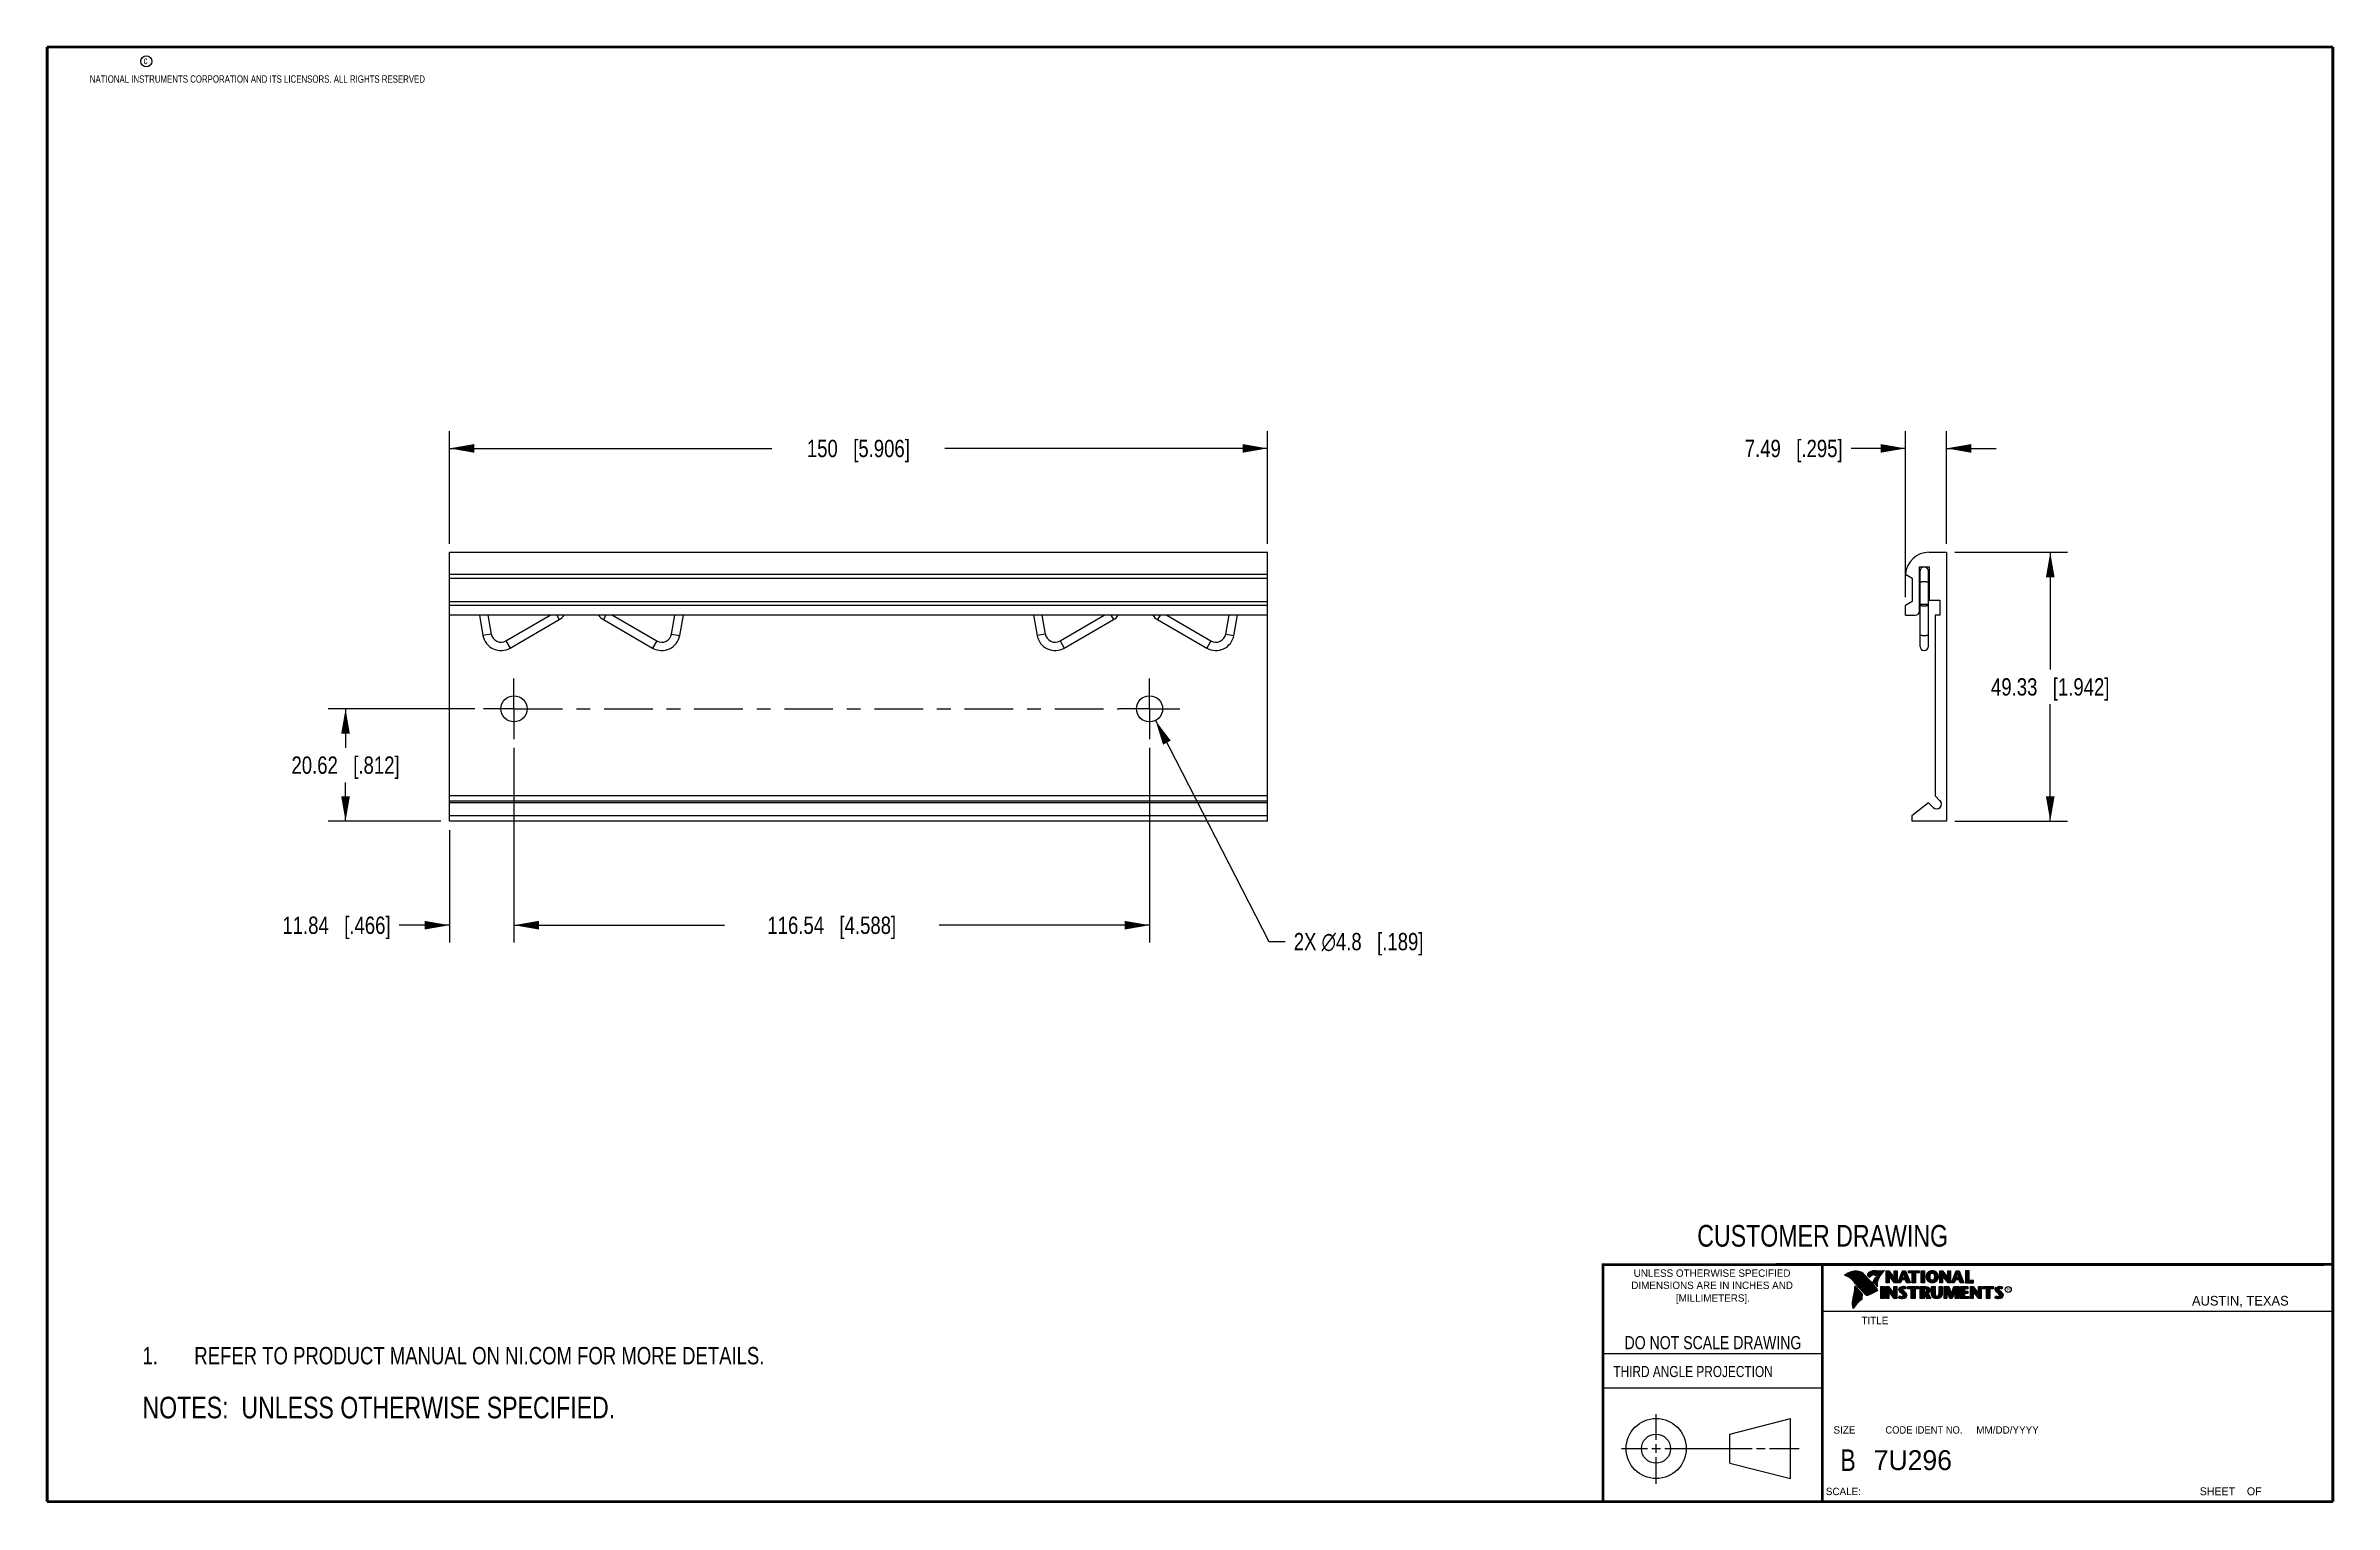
# Model space of a CAD drawing. Header units: inches. Extents: x 0.2 to 16.8, y 0.2 to 10.8.
import ezdxf

# ---------------------------------------------------------------- set-up
doc = ezdxf.new("R2010")
doc.units = ezdxf.units.IN
doc.header["$LTSCALE"] = 0.935
doc.header["$MEASUREMENT"] = 0
doc.linetypes.add('CENTER', pattern=[0.6, 0.375, -0.075, 0.075, -0.075])
doc.layers.get('0').update_dxf_attribs({"linetype": 'CONTINUOUS'})
for name, color, linetype in [('02___PRT_ALL_AXES', 7, 'CONTINUOUS'), ('DETAIL', 7, 'CONTINUOUS'), ('DIMENSIONS', 7, 'CONTINUOUS')]:
    doc.layers.add(name, color=color, linetype=linetype)
doc.styles.get("Standard").update_dxf_attribs({"font": 'txt', "width": 0.8})
doc.styles.add('TEXTSTYLE_2', font='txt')
doc.styles.add('TEXTSTYLE_3', font='txt', dxfattribs={"width": 0.95})
doc.dimstyles.new('DIMSTYLE_1', dxfattribs={"dimtxt": 0.125, "dimasz": 0.18, "dimexe": 0.125, "dimexo": 0.0625, "dimgap": 0.0625, "dimtad": 0, "dimtih": 1, "dimtoh": 1, "dimdsep": 46, "dimtxsty": 'STANDARD', "dimblk": '_FILLED', "dimblk1": '_FILLED', "dimblk2": '_FILLED', "dimcen": 0.09, "dimadec": 0, "dimazin": 0, "dimtp": 0.02, "dimtm": 0.02, "dimtfac": 1, "dimtofl": 0, "dimtmove": 0, "dimatfit": 3, "dimldrblk": '_FILLED', "dimfxl": 1, "dimtolj": 1, "dimarcsym": 0})
doc.dimstyles.new('DIMSTYLE_2', dxfattribs={"dimtxt": 0.125, "dimasz": 0.18, "dimexe": 0.125, "dimexo": 0.0625, "dimgap": 0.09, "dimtad": 0, "dimtih": 1, "dimtoh": 1, "dimdsep": 46, "dimtxsty": 'STANDARD', "dimblk": '_FILLED', "dimblk1": '_FILLED', "dimblk2": '_FILLED', "dimcen": 0.09, "dimadec": 0, "dimazin": 0, "dimtp": 0.02, "dimtm": 0.02, "dimtfac": 1, "dimtmove": 0, "dimatfit": 2, "dimldrblk": '_FILLED', "dimfxl": 1, "dimtolj": 1, "dimarcsym": 0})

msp = doc.modelspace()

# ---------------------------------------------------------------- texts
at = {"color": 2, "linetype": 'CONTINUOUS', "attachment_point": 1, "line_spacing_factor": 0.9}
for s, insert, char_height, width in [('c', (0.946, 10.689), 0.053, 0.0424), ('NATIONAL INSTRUMENTS CORPORATION AND ITS LICENSORS. ALL RIGHTS RESERVED', (0.558, 10.555), 0.053, 3.0104), ('THIRD ANGLE PROJECTION', (11.556, 1.238), 0.08, 1.408)]:
    msp.add_mtext(s, dxfattribs=dict(at, insert=insert, char_height=char_height, width=width))
at = {"color": 7, "linetype": 'CONTINUOUS', "attachment_point": 2, "line_spacing_factor": 0.9}
for s, insert, char_height, width in [('CUSTOMER DRAWING', (13.067, 2.256), 0.15625, 2), ('DO NOT SCALE DRAWING', (12.275, 1.454), 0.095, 1.52), ('B', (13.25, 0.636), 0.156, 0.125)]:
    msp.add_mtext(s, dxfattribs=dict(at, insert=insert, char_height=char_height, width=width))
at = {"color": 2, "linetype": 'CONTINUOUS', "line_spacing_factor": 0.9}
for s, insert, char_height, width, attachment_point, style in [('DIMENSIONS ARE IN INCHES AND', (12.269, 1.847), 0.05325, 1.49111, 2, 'TEXTSTYLE_2'), ('UNLESS OTHERWISE SPECIFIED', (12.269, 1.935), 0.05325, 1.3846, 2, 'TEXTSTYLE_2'), ('[MILLIMETERS].', (12.275, 1.755), 0.05325, 0.74556, 2, 'TEXTSTYLE_2'), ('R', (14.397, 1.8), 0.0217, 0.02174, 1, 'TEXTSTYLE_2'), ('AUSTIN, TEXAS', (15.733, 1.744), 0.06962, 0.90502, 1, 'TEXTSTYLE_2'), ('TITLE', (13.347, 1.593), 0.0533, 0.26627, 1, 'TEXTSTYLE_2'), ('SIZE', (13.145, 0.803), 0.0533, 0.21302, 1, 'TEXTSTYLE_2'), ('CODE IDENT NO.', (13.798, 0.803), 0.05325, 0.70828, 2, 'TEXTSTYLE_3'), ('MM/DD/YYYY', (14.176, 0.803), 0.0533, 0.53254, 1, 'TEXTSTYLE_2'), ('SCALE:', (13.09, 0.359), 0.0533, 0.31952, 1, 'TEXTSTYLE_2'), ('SHEET    OF', (15.789, 0.362), 0.05726, 0.62988, 1, 'TEXTSTYLE_2')]:
    msp.add_mtext(s, dxfattribs=dict(at, insert=insert, char_height=char_height, width=width, attachment_point=attachment_point, style=style))
at = {"color": 7, "linetype": 'CONTINUOUS', "insert": (13.436, 0.63), "char_height": 0.1432, "width": 0.71578, "attachment_point": 1, "line_spacing_factor": 0.9, "style": 'TEXTSTYLE_2'}
msp.add_mtext('7U296', dxfattribs=at)

# ---------------------------------------------------------------- blocks, each defined once
blk = doc.blocks.new('SYMBOL_16_BL0', base_point=(3.675, 1.312))
at = {"color": 2, "linetype": 'CONTINUOUS', "width": 0.8}
for s, p in [('1.', (0.938, 1.25)), ('REFER TO PRODUCT MANUAL ON NI.COM FOR MORE DETAILS.', (1.312, 1.25))]:
    blk.add_text(s, height=0.125, dxfattribs=at).set_placement(p)
blk = doc.blocks.new('_FILLED')
at = {"color": 0, "linetype": 'BYBLOCK'}
blk.add_solid([(0, 0), (-1, 0.174), (-1, -0.174)], dxfattribs=at)
blk = doc.blocks.new('*D0')
at = {"layer": 'DIMENSIONS', "color": 2, "linetype": 'CONTINUOUS'}
for p, q in [((3.62, 5.7), (3.62, 4.295)), ((3.154, 5.107), (3.154, 4.295)), ((3.154, 4.42), (2.791, 4.42)), ((3.62, 4.42), (3.98, 4.42))]:
    blk.add_line(p, q, dxfattribs=at)
at = {"layer": 'DIMENSIONS', "color": 2, "linetype": 'CONTINUOUS', "xscale": 0.18, "yscale": 0.18, "zscale": 0.18}
blk.add_blockref('_FILLED', (3.154, 4.42), dxfattribs=at)
at = {"layer": 'DIMENSIONS', "color": 2, "linetype": 'CONTINUOUS', "xscale": 0.18, "yscale": 0.18, "zscale": 0.18, "rotation": 180}
blk.add_blockref('_FILLED', (3.62, 4.42), dxfattribs=at)
at = {"layer": 'DIMENSIONS', "color": 2, "linetype": 'CONTINUOUS', "insert": (2.729, 4.482), "char_height": 0.125, "width": 1.225, "attachment_point": 3, "line_spacing_factor": 0.9}
blk.add_mtext('11.84{\\Ftxt.shx;\\W1.000000;\\H0.125000; }[.466]', dxfattribs=at)
blk = doc.blocks.new('*D1')
at = {"layer": 'DIMENSIONS', "color": 2, "linetype": 'CONTINUOUS'}
for p, q in [((3.62, 5.7), (3.62, 4.295)), ((8.208, 5.7), (8.208, 4.295)), ((3.62, 4.42), (5.139, 4.42)), ((8.208, 4.42), (6.689, 4.42))]:
    blk.add_line(p, q, dxfattribs=at)
at = {"layer": 'DIMENSIONS', "color": 2, "linetype": 'CONTINUOUS', "xscale": 0.18, "yscale": 0.18, "zscale": 0.18, "rotation": 180}
blk.add_blockref('_FILLED', (3.62, 4.42), dxfattribs=at)
at = {"layer": 'DIMENSIONS', "color": 2, "linetype": 'CONTINUOUS', "xscale": 0.18, "yscale": 0.18, "zscale": 0.18}
blk.add_blockref('_FILLED', (8.208, 4.42), dxfattribs=at)
at = {"layer": 'DIMENSIONS', "color": 2, "linetype": 'CONTINUOUS', "insert": (5.914, 4.482), "char_height": 0.125, "width": 1.425, "attachment_point": 2, "line_spacing_factor": 0.9}
blk.add_mtext('116.54{\\Ftxt.shx;\\W1.000000;\\H0.125000; }[4.588]', dxfattribs=at)
blk = doc.blocks.new('*D2')
at = {"layer": 'DIMENSIONS', "color": 2, "linetype": 'CONTINUOUS'}
for p, q in [((3.154, 7.174), (3.154, 7.987)), ((9.059, 7.174), (9.059, 7.987)), ((3.154, 7.862), (5.481, 7.862)), ((9.059, 7.862), (6.731, 7.862))]:
    blk.add_line(p, q, dxfattribs=at)
at = {"layer": 'DIMENSIONS', "color": 2, "linetype": 'CONTINUOUS', "xscale": 0.18, "yscale": 0.18, "zscale": 0.18, "rotation": 180}
blk.add_blockref('_FILLED', (3.154, 7.862), dxfattribs=at)
at = {"layer": 'DIMENSIONS', "color": 2, "linetype": 'CONTINUOUS', "xscale": 0.18, "yscale": 0.18, "zscale": 0.18}
blk.add_blockref('_FILLED', (9.059, 7.862), dxfattribs=at)
at = {"layer": 'DIMENSIONS', "color": 2, "linetype": 'CONTINUOUS', "insert": (6.106, 7.924), "char_height": 0.125, "width": 1.125, "attachment_point": 2, "line_spacing_factor": 0.9}
blk.add_mtext('150{\\Ftxt.shx;\\W1.000000;\\H0.125000; }[5.906]', dxfattribs=at)
blk = doc.blocks.new('*D3')
at = {"layer": 'DIMENSIONS', "color": 2, "linetype": 'CONTINUOUS'}
for p, q in [((3.338, 5.982), (2.279, 5.982)), ((2.404, 5.982), (2.404, 5.701)), ((2.404, 5.17), (2.404, 5.451)), ((3.091, 5.17), (2.279, 5.17))]:
    blk.add_line(p, q, dxfattribs=at)
at = {"layer": 'DIMENSIONS', "color": 2, "linetype": 'CONTINUOUS', "xscale": 0.18, "yscale": 0.18, "zscale": 0.18}
for p, rotation in [((2.404, 5.982), 90), ((2.404, 5.17), 270)]:
    blk.add_blockref('_FILLED', p, dxfattribs=dict(at, rotation=rotation))
at = {"layer": 'DIMENSIONS', "color": 2, "linetype": 'CONTINUOUS', "insert": (2.404, 5.638), "char_height": 0.125, "width": 1.225, "attachment_point": 2, "line_spacing_factor": 0.9}
blk.add_mtext('20.62{\\Ftxt.shx;\\W1.000000;\\H0.125000; }[.812]', dxfattribs=at)
blk = doc.blocks.new('*D4')
at = {"layer": 'DIMENSIONS', "color": 2, "linetype": 'CONTINUOUS'}
for p, q in [((14.022, 7.112), (14.835, 7.112)), ((14.71, 7.112), (14.71, 6.266)), ((14.71, 5.17), (14.71, 6.016)), ((14.022, 5.17), (14.835, 5.17))]:
    blk.add_line(p, q, dxfattribs=at)
at = {"layer": 'DIMENSIONS', "color": 2, "linetype": 'CONTINUOUS', "xscale": 0.18, "yscale": 0.18, "zscale": 0.18}
for p, rotation in [((14.71, 7.112), 90), ((14.71, 5.17), 270)]:
    blk.add_blockref('_FILLED', p, dxfattribs=dict(at, rotation=rotation))
at = {"layer": 'DIMENSIONS', "color": 2, "linetype": 'CONTINUOUS', "insert": (14.71, 6.203), "char_height": 0.125, "width": 1.325, "attachment_point": 2, "line_spacing_factor": 0.9}
blk.add_mtext('49.33{\\Ftxt.shx;\\W1.000000;\\H0.125000; }[1.942]', dxfattribs=at)
blk = doc.blocks.new('*D5')
at = {"layer": 'DIMENSIONS', "color": 2, "linetype": 'CONTINUOUS'}
for p, q in [((13.665, 6.789), (13.665, 7.987)), ((13.96, 7.174), (13.96, 7.987)), ((13.665, 7.862), (13.273, 7.862)), ((13.96, 7.862), (14.32, 7.862))]:
    blk.add_line(p, q, dxfattribs=at)
at = {"layer": 'DIMENSIONS', "color": 2, "linetype": 'CONTINUOUS', "xscale": 0.18, "yscale": 0.18, "zscale": 0.18}
blk.add_blockref('_FILLED', (13.665, 7.862), dxfattribs=at)
at = {"layer": 'DIMENSIONS', "color": 2, "linetype": 'CONTINUOUS', "xscale": 0.18, "yscale": 0.18, "zscale": 0.18, "rotation": 180}
blk.add_blockref('_FILLED', (13.96, 7.862), dxfattribs=at)
at = {"layer": 'DIMENSIONS', "color": 2, "linetype": 'CONTINUOUS', "insert": (13.211, 7.924), "char_height": 0.125, "width": 1.125, "attachment_point": 3, "line_spacing_factor": 0.9}
blk.add_mtext('7.49{\\Ftxt.shx;\\W1.000000;\\H0.125000; }[.295]', dxfattribs=at)
blk = doc.blocks.new('*D6')
at = {"layer": 'DIMENSIONS', "color": 2, "linetype": 'CONTINUOUS'}
for p, q in [((8.251, 5.898), (9.069, 4.302)), ((9.069, 4.302), (9.187, 4.302))]:
    blk.add_line(p, q, dxfattribs=at)
at = {"layer": 'DIMENSIONS', "color": 2, "linetype": 'CONTINUOUS', "xscale": 0.18, "yscale": 0.18, "zscale": 0.18, "rotation": 117.1558470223}
blk.add_blockref('_FILLED', (8.251, 5.898), dxfattribs=at)
at = {"layer": 'DIMENSIONS', "color": 2, "linetype": 'CONTINUOUS', "insert": (9.249, 4.364), "char_height": 0.125, "width": 1.49167, "attachment_point": 1, "line_spacing_factor": 0.9}
blk.add_mtext('2X \\Fgdt;{\\Fgdt;n}\\Ftxt;4.8{\\Ftxt.shx;\\W1.000000;\\H0.125000; }[.189]', dxfattribs=at)
blk = doc.blocks.new('SYMBOL_4_BL1', base_point=(3.1215, 0.9375))
at = {"layer": 'DETAIL', "color": 2, "linetype": 'CONTINUOUS', "width": 0.8}
blk.add_text('NOTES:  UNLESS OTHERWISE SPECIFIED.', height=0.156, dxfattribs=at).set_placement((0.9375, 0.8595))

# ---------------------------------------------------------------- dimensions: what is measured, and where the dimension line sits
at = {"layer": 'DIMENSIONS', "color": 2, "linetype": 'CONTINUOUS'}
for base, p1, p2, picture, middle in [((9.0592, 7.8617), (3.1537, 7.1117), (9.0592, 7.1117), '*D2', (6.1064, 7.8617)), ((8.208, 4.42), (3.62, 5.762), (8.208, 5.762), '*D1', (5.914, 4.42))]:
    dim = msp.add_linear_dim(base=base, p1=p1, p2=p2, dimstyle='DIMSTYLE_1', dxfattribs=at)
    dim.commit()
    dim.dimension.update_dxf_attribs({"geometry": picture, "text_midpoint": middle, "dimtype": 160})
for base, p1, p2, angle, picture, middle in [((13.66467044, 7.861663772), (13.95967044, 7.111663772), (13.66467044, 6.726663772), 180, '*D5', (12.648030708, 7.861663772)), ((14.71, 7.112), (13.96, 5.17), (13.96, 7.112), 90, '*D4', (14.71, 6.141)), ((2.404, 5.982), (3.154, 5.17), (3.4, 5.982), 90, '*D3', (2.404, 5.576)), ((3.154, 4.42), (3.62, 5.762), (3.154, 5.17), 180, '*D0', (2.116, 4.42))]:
    dim = msp.add_linear_dim(base=base, p1=p1, p2=p2, angle=angle, dimstyle='DIMSTYLE_1', dxfattribs=at)
    dim.commit()
    dim.dimension.update_dxf_attribs({"geometry": picture, "text_midpoint": middle, "dimtype": 160})
dim = msp.add_diameter_dim_2p(p1=(8.251, 5.898), p2=(8.165, 6.066), text='2X %%c<>', dimstyle='DIMSTYLE_2', override={"dimpost": '<>'}, dxfattribs=at)
dim.commit()
dim.dimension.update_dxf_attribs({"geometry": '*D6', "text_midpoint": (9.995, 4.302), "dimtype": 163})

# ---------------------------------------------------------------- linework, layer by layer
at = {"color": 7, "linetype": 'CONTINUOUS'}
for p, q in [((3.154, 5.17), (3.154, 7.112)), ((3.154, 7.112), (9.059, 7.112)), ((9.059, 5.17), (9.059, 7.112)), ((13.835, 7.112), (13.96, 7.112)), ((13.96, 7.112), (13.96, 5.17)), ((3.154, 6.954), (9.059, 6.954)), ((13.665, 6.954), (13.713, 6.925)), ((13.765, 6.687), (13.765, 7.007)), ((13.765, 7.007), (13.835, 7.007)), ((13.77, 6.433), (13.77, 6.977)), ((13.83, 6.433), (13.83, 6.977)), ((13.835, 7.007), (13.835, 6.767)), ((3.154, 6.925), (9.059, 6.925)), ((13.713, 6.925), (13.713, 6.757)), ((3.154, 6.757), (9.059, 6.757)), ((9.059, 6.727), (3.154, 6.727)), ((9.059, 6.657), (3.154, 6.657)), ((3.37, 6.657), (3.396, 6.512)), ((3.431, 6.657), (3.455, 6.522)), ((3.562, 6.473), (3.88, 6.657)), ((3.592, 6.421), (3.947, 6.626)), ((3.929, 6.657), (3.947, 6.626)), ((4.284, 6.657), (4.266, 6.626)), ((4.266, 6.626), (4.621, 6.421)), ((4.332, 6.657), (4.651, 6.473)), ((4.758, 6.522), (4.782, 6.657)), ((4.817, 6.512), (4.843, 6.657)), ((7.37, 6.657), (7.396, 6.512)), ((7.431, 6.657), (7.455, 6.522)), ((7.562, 6.473), (7.88, 6.657)), ((7.592, 6.421), (7.947, 6.626)), ((7.929, 6.657), (7.947, 6.626)), ((8.284, 6.657), (8.266, 6.626)), ((8.266, 6.626), (8.621, 6.421)), ((8.332, 6.657), (8.651, 6.473)), ((8.758, 6.522), (8.782, 6.657)), ((8.817, 6.512), (8.843, 6.657)), ((13.713, 6.757), (13.665, 6.727)), ((13.665, 6.657), (13.665, 6.727)), ((13.665, 6.657), (13.735, 6.657)), ((13.835, 6.767), (13.912, 6.767)), ((13.88, 6.657), (13.88, 5.354)), ((13.912, 6.657), (13.88, 6.657)), ((13.912, 6.767), (13.912, 6.657)), ((3.455, 6.522), (3.396, 6.512)), ((3.562, 6.473), (3.592, 6.421)), ((4.651, 6.473), (4.621, 6.421)), ((4.758, 6.522), (4.817, 6.512)), ((7.455, 6.522), (7.396, 6.512)), ((7.562, 6.473), (7.592, 6.421)), ((8.651, 6.473), (8.621, 6.421)), ((8.758, 6.522), (8.817, 6.512)), ((13.77, 6.433), (13.77, 6.433)), ((13.83, 6.433), (13.83, 6.433)), ((9.059, 5.354), (3.154, 5.354)), ((3.154, 5.319), (9.059, 5.319)), ((9.059, 5.303), (3.154, 5.303)), ((13.832, 5.303), (13.71, 5.21)), ((13.865, 5.27), (13.832, 5.303)), ((13.88, 5.354), (13.914, 5.319)), ((9.059, 5.21), (3.154, 5.21)), ((9.059, 5.17), (3.154, 5.17)), ((13.71, 5.21), (13.71, 5.17)), ((13.96, 5.17), (13.71, 5.17)), ((12.396, 0.746), (12.836, 0.859)), ((12.836, 0.425), (12.836, 0.859)), ((12.396, 0.536), (12.396, 0.746)), ((12.396, 0.536), (12.836, 0.425))]:
    msp.add_line(p, q, dxfattribs=at)
at = {"color": 2, "linetype": 'CONTINUOUS'}
for p, q in [((13.231, 1.893), (13.231, 1.895)), ((13.235, 1.892), (13.235, 1.897)), ((13.238, 1.891), (13.238, 1.899)), ((13.242, 1.889), (13.242, 1.901)), ((13.245, 1.888), (13.245, 1.903)), ((13.249, 1.886), (13.249, 1.905)), ((13.252, 1.884), (13.252, 1.907)), ((13.256, 1.882), (13.256, 1.908)), ((13.26, 1.88), (13.26, 1.91)), ((13.263, 1.877), (13.263, 1.911)), ((13.267, 1.875), (13.267, 1.912)), ((13.27, 1.872), (13.27, 1.914)), ((13.274, 1.869), (13.274, 1.915)), ((13.277, 1.866), (13.277, 1.916)), ((13.281, 1.862), (13.281, 1.916)), ((13.284, 1.859), (13.284, 1.917)), ((13.288, 1.855), (13.288, 1.918)), ((13.292, 1.851), (13.292, 1.919)), ((13.295, 1.847), (13.295, 1.919)), ((13.299, 1.843), (13.299, 1.92)), ((13.302, 1.839), (13.302, 1.92)), ((13.306, 1.835), (13.306, 1.92)), ((13.309, 1.831), (13.309, 1.92)), ((13.313, 1.827), (13.313, 1.92)), ((13.316, 1.823), (13.316, 1.92)), ((13.32, 1.819), (13.32, 1.919)), ((13.324, 1.815), (13.324, 1.919)), ((13.327, 1.81), (13.327, 1.918)), ((13.331, 1.806), (13.331, 1.917)), ((13.334, 1.802), (13.334, 1.916)), ((13.338, 1.798), (13.338, 1.915)), ((13.341, 1.794), (13.341, 1.914)), ((13.345, 1.79), (13.345, 1.912)), ((13.348, 1.786), (13.348, 1.91)), ((13.352, 1.782), (13.352, 1.908)), ((13.356, 1.778), (13.356, 1.906)), ((13.359, 1.774), (13.359, 1.903)), ((13.363, 1.77), (13.363, 1.899)), ((13.366, 1.766), (13.366, 1.895)), ((13.37, 1.763), (13.37, 1.892)), ((13.373, 1.759), (13.373, 1.888)), ((13.377, 1.756), (13.377, 1.884)), ((13.38, 1.753), (13.38, 1.88)), ((13.384, 1.751), (13.384, 1.877)), ((13.388, 1.751), (13.388, 1.873)), ((13.402, 1.878), (13.39, 1.892)), ((13.391, 1.752), (13.391, 1.869)), ((13.403, 1.881), (13.393, 1.893)), ((13.395, 1.891), (13.395, 1.9)), ((13.395, 1.753), (13.395, 1.865)), ((13.398, 1.887), (13.398, 1.906)), ((13.398, 1.755), (13.398, 1.862)), ((13.402, 1.882), (13.402, 1.91)), ((13.402, 1.756), (13.402, 1.857)), ((13.405, 1.882), (13.405, 1.913)), ((13.405, 1.758), (13.405, 1.853)), ((13.409, 1.884), (13.409, 1.915)), ((13.409, 1.759), (13.409, 1.849)), ((13.412, 1.887), (13.412, 1.917)), ((13.412, 1.761), (13.412, 1.845)), ((13.416, 1.89), (13.416, 1.918)), ((13.416, 1.762), (13.416, 1.84)), ((13.42, 1.894), (13.42, 1.919)), ((13.42, 1.764), (13.42, 1.836)), ((13.423, 1.896), (13.423, 1.92)), ((13.423, 1.766), (13.423, 1.832)), ((13.427, 1.898), (13.427, 1.921)), ((13.427, 1.767), (13.427, 1.827)), ((13.43, 1.899), (13.43, 1.921)), ((13.43, 1.769), (13.43, 1.823)), ((13.441, 1.833), (13.432, 1.844)), ((13.434, 1.9), (13.434, 1.922)), ((13.434, 1.771), (13.434, 1.819)), ((13.443, 1.834), (13.435, 1.844)), ((13.437, 1.899), (13.437, 1.922)), ((13.437, 1.841), (13.437, 1.849)), ((13.441, 1.898), (13.441, 1.923)), ((13.441, 1.837), (13.441, 1.857)), ((13.444, 1.897), (13.444, 1.923)), ((13.444, 1.833), (13.444, 1.867)), ((13.448, 1.897), (13.448, 1.923)), ((13.448, 1.829), (13.448, 1.873)), ((13.451, 1.897), (13.451, 1.924)), ((13.451, 1.825), (13.451, 1.876)), ((13.453, 1.926), (13.513, 1.927)), ((13.453, 1.924), (13.507, 1.924)), ((13.455, 1.896), (13.455, 1.924)), ((13.455, 1.821), (13.455, 1.878)), ((13.459, 1.896), (13.459, 1.924)), ((13.459, 1.83), (13.459, 1.879)), ((13.462, 1.896), (13.462, 1.924)), ((13.462, 1.854), (13.462, 1.88)), ((13.466, 1.894), (13.466, 1.924)), ((13.466, 1.864), (13.466, 1.88)), ((13.469, 1.872), (13.469, 1.924)), ((13.473, 1.879), (13.473, 1.924)), ((13.476, 1.886), (13.476, 1.924)), ((13.48, 1.892), (13.48, 1.924)), ((13.483, 1.897), (13.483, 1.924)), ((13.487, 1.902), (13.487, 1.924)), ((13.491, 1.907), (13.491, 1.924)), ((13.494, 1.911), (13.494, 1.924)), ((13.498, 1.915), (13.498, 1.924)), ((13.501, 1.919), (13.501, 1.924)), ((13.526, 1.926), (13.545, 1.926)), ((13.526, 1.839), (13.526, 1.926)), ((13.547, 1.839), (13.526, 1.839)), ((13.529, 1.924), (13.544, 1.924)), ((13.529, 1.841), (13.529, 1.924)), ((13.544, 1.841), (13.529, 1.841)), ((13.533, 1.841), (13.533, 1.924)), ((13.537, 1.841), (13.537, 1.924)), ((13.54, 1.841), (13.54, 1.924)), ((13.544, 1.924), (13.585, 1.869)), ((13.544, 1.898), (13.544, 1.924)), ((13.587, 1.841), (13.544, 1.898)), ((13.544, 1.898), (13.544, 1.841)), ((13.545, 1.926), (13.583, 1.877)), ((13.547, 1.894), (13.547, 1.919)), ((13.586, 1.839), (13.547, 1.89)), ((13.547, 1.89), (13.547, 1.839)), ((13.551, 1.889), (13.551, 1.915)), ((13.554, 1.885), (13.554, 1.91)), ((13.558, 1.88), (13.558, 1.906)), ((13.561, 1.876), (13.561, 1.901)), ((13.565, 1.871), (13.565, 1.897)), ((13.568, 1.867), (13.568, 1.892)), ((13.571, 1.862), (13.571, 1.887)), ((13.575, 1.858), (13.575, 1.883)), ((13.578, 1.853), (13.578, 1.878)), ((13.582, 1.848), (13.582, 1.874)), ((13.583, 1.926), (13.604, 1.926)), ((13.583, 1.877), (13.583, 1.926)), ((13.585, 1.924), (13.601, 1.924)), ((13.585, 1.869), (13.585, 1.924)), ((13.585, 1.844), (13.585, 1.869)), ((13.604, 1.839), (13.586, 1.839)), ((13.601, 1.841), (13.587, 1.841)), ((13.589, 1.841), (13.589, 1.924)), ((13.592, 1.841), (13.592, 1.924)), ((13.596, 1.841), (13.596, 1.924)), ((13.599, 1.841), (13.599, 1.924)), ((13.601, 1.924), (13.601, 1.841)), ((13.604, 1.926), (13.604, 1.839)), ((13.609, 1.839), (13.644, 1.926)), ((13.629, 1.839), (13.609, 1.839)), ((13.613, 1.842), (13.646, 1.924)), ((13.628, 1.842), (13.613, 1.842)), ((13.617, 1.842), (13.617, 1.852)), ((13.62, 1.842), (13.62, 1.86)), ((13.624, 1.842), (13.624, 1.869)), ((13.627, 1.842), (13.627, 1.877)), ((13.636, 1.862), (13.628, 1.842)), ((13.638, 1.86), (13.629, 1.839)), ((13.631, 1.849), (13.631, 1.886)), ((13.634, 1.857), (13.634, 1.894)), ((13.666, 1.862), (13.636, 1.862)), ((13.638, 1.862), (13.638, 1.903)), ((13.665, 1.86), (13.638, 1.86)), ((13.639, 1.871), (13.65, 1.907)), ((13.664, 1.871), (13.639, 1.871)), ((13.641, 1.878), (13.641, 1.911)), ((13.641, 1.862), (13.641, 1.871)), ((13.642, 1.874), (13.652, 1.905)), ((13.661, 1.874), (13.642, 1.874)), ((13.644, 1.926), (13.666, 1.926)), ((13.644, 1.889), (13.644, 1.92)), ((13.644, 1.862), (13.644, 1.871)), ((13.646, 1.924), (13.665, 1.924)), ((13.648, 1.901), (13.648, 1.924)), ((13.648, 1.862), (13.648, 1.871)), ((13.65, 1.907), (13.654, 1.907)), ((13.651, 1.907), (13.651, 1.924)), ((13.651, 1.862), (13.651, 1.871)), ((13.652, 1.905), (13.652, 1.905)), ((13.652, 1.905), (13.661, 1.874)), ((13.654, 1.907), (13.664, 1.871)), ((13.655, 1.904), (13.655, 1.924)), ((13.655, 1.862), (13.655, 1.871)), ((13.658, 1.892), (13.658, 1.924)), ((13.658, 1.862), (13.658, 1.871)), ((13.662, 1.879), (13.662, 1.924)), ((13.662, 1.862), (13.662, 1.871)), ((13.665, 1.924), (13.696, 1.842)), ((13.665, 1.862), (13.665, 1.922)), ((13.672, 1.839), (13.665, 1.86)), ((13.666, 1.926), (13.7, 1.839)), ((13.673, 1.842), (13.666, 1.862)), ((13.669, 1.855), (13.669, 1.913)), ((13.672, 1.845), (13.672, 1.904)), ((13.7, 1.839), (13.672, 1.839)), ((13.696, 1.842), (13.673, 1.842)), ((13.676, 1.842), (13.676, 1.895)), ((13.679, 1.842), (13.679, 1.885)), ((13.683, 1.842), (13.683, 1.876)), ((13.686, 1.842), (13.686, 1.867)), ((13.687, 1.926), (13.763, 1.926)), ((13.687, 1.91), (13.687, 1.926)), ((13.712, 1.91), (13.687, 1.91)), ((13.689, 1.924), (13.761, 1.924)), ((13.689, 1.912), (13.689, 1.924)), ((13.714, 1.912), (13.689, 1.912)), ((13.69, 1.842), (13.69, 1.858)), ((13.693, 1.912), (13.693, 1.924)), ((13.693, 1.842), (13.693, 1.849)), ((13.697, 1.912), (13.697, 1.924)), ((13.7, 1.912), (13.7, 1.924)), ((13.704, 1.912), (13.704, 1.924)), ((13.707, 1.912), (13.707, 1.924)), ((13.71, 1.912), (13.71, 1.924)), ((13.712, 1.839), (13.712, 1.91)), ((13.738, 1.839), (13.712, 1.839)), ((13.714, 1.912), (13.714, 1.924)), ((13.714, 1.842), (13.714, 1.912)), ((13.736, 1.842), (13.714, 1.842)), ((13.717, 1.842), (13.717, 1.924)), ((13.721, 1.842), (13.721, 1.924)), ((13.724, 1.842), (13.724, 1.924)), ((13.728, 1.842), (13.728, 1.924)), ((13.731, 1.842), (13.731, 1.924)), ((13.736, 1.912), (13.735, 1.924)), ((13.761, 1.912), (13.736, 1.912)), ((13.736, 1.912), (13.736, 1.842)), ((13.738, 1.912), (13.738, 1.924)), ((13.763, 1.91), (13.738, 1.91)), ((13.738, 1.91), (13.738, 1.839)), ((13.742, 1.912), (13.742, 1.924)), ((13.745, 1.912), (13.745, 1.924)), ((13.749, 1.912), (13.749, 1.924)), ((13.752, 1.912), (13.752, 1.924)), ((13.756, 1.912), (13.756, 1.924)), ((13.759, 1.912), (13.759, 1.924)), ((13.761, 1.924), (13.761, 1.912)), ((13.763, 1.926), (13.763, 1.91)), ((13.777, 1.926), (13.803, 1.926)), ((13.777, 1.839), (13.777, 1.926)), ((13.803, 1.839), (13.777, 1.839)), ((13.779, 1.924), (13.801, 1.924)), ((13.779, 1.842), (13.779, 1.924)), ((13.801, 1.842), (13.779, 1.842)), ((13.783, 1.842), (13.783, 1.924)), ((13.787, 1.842), (13.787, 1.924)), ((13.79, 1.842), (13.79, 1.924)), ((13.794, 1.842), (13.794, 1.924)), ((13.797, 1.842), (13.797, 1.924)), ((13.801, 1.924), (13.801, 1.842)), ((13.803, 1.926), (13.803, 1.839)), ((13.815, 1.885), (13.816, 1.887)), ((13.815, 1.883), (13.815, 1.885)), ((13.815, 1.882), (13.815, 1.883)), ((13.816, 1.88), (13.815, 1.882)), ((13.816, 1.894), (13.817, 1.896)), ((13.816, 1.892), (13.816, 1.894)), ((13.816, 1.891), (13.816, 1.892)), ((13.816, 1.889), (13.816, 1.891)), ((13.816, 1.887), (13.816, 1.889)), ((13.816, 1.878), (13.816, 1.88)), ((13.816, 1.876), (13.816, 1.878)), ((13.816, 1.874), (13.816, 1.876)), ((13.817, 1.872), (13.816, 1.874)), ((13.817, 1.897), (13.818, 1.899)), ((13.817, 1.896), (13.817, 1.897)), ((13.817, 1.871), (13.817, 1.872)), ((13.817, 1.869), (13.817, 1.871)), ((13.818, 1.867), (13.817, 1.869)), ((13.818, 1.901), (13.819, 1.902)), ((13.818, 1.899), (13.818, 1.901)), ((13.818, 1.89), (13.819, 1.892)), ((13.818, 1.889), (13.818, 1.89)), ((13.818, 1.887), (13.818, 1.889)), ((13.818, 1.885), (13.818, 1.887)), ((13.818, 1.883), (13.818, 1.885)), ((13.818, 1.882), (13.818, 1.883)), ((13.818, 1.88), (13.818, 1.882)), ((13.818, 1.878), (13.818, 1.88)), ((13.818, 1.876), (13.818, 1.878)), ((13.819, 1.875), (13.818, 1.876)), ((13.819, 1.866), (13.818, 1.867)), ((13.819, 1.902), (13.82, 1.904)), ((13.819, 1.895), (13.82, 1.897)), ((13.819, 1.894), (13.819, 1.895)), ((13.819, 1.892), (13.819, 1.894)), ((13.819, 1.873), (13.819, 1.875)), ((13.819, 1.871), (13.819, 1.873)), ((13.82, 1.87), (13.819, 1.871)), ((13.819, 1.864), (13.819, 1.866)), ((13.82, 1.862), (13.819, 1.864)), ((13.82, 1.904), (13.821, 1.905)), ((13.82, 1.898), (13.821, 1.9)), ((13.82, 1.897), (13.82, 1.898)), ((13.82, 1.868), (13.82, 1.87)), ((13.821, 1.866), (13.82, 1.868)), ((13.821, 1.861), (13.82, 1.862)), ((13.821, 1.906), (13.822, 1.908)), ((13.821, 1.905), (13.821, 1.906)), ((13.821, 1.901), (13.822, 1.902)), ((13.821, 1.9), (13.821, 1.901)), ((13.821, 1.866), (13.821, 1.9)), ((13.821, 1.865), (13.821, 1.866)), ((13.822, 1.863), (13.821, 1.865)), ((13.821, 1.859), (13.821, 1.861)), ((13.822, 1.858), (13.821, 1.859)), ((13.822, 1.908), (13.823, 1.909)), ((13.822, 1.902), (13.823, 1.904)), ((13.823, 1.862), (13.822, 1.863)), ((13.823, 1.856), (13.822, 1.858)), ((13.823, 1.909), (13.824, 1.911)), ((13.823, 1.904), (13.824, 1.905)), ((13.824, 1.86), (13.823, 1.862)), ((13.824, 1.855), (13.823, 1.856)), ((13.824, 1.911), (13.825, 1.912)), ((13.824, 1.906), (13.825, 1.908)), ((13.824, 1.859), (13.824, 1.906)), ((13.824, 1.905), (13.824, 1.906)), ((13.824, 1.859), (13.824, 1.86)), ((13.825, 1.858), (13.824, 1.859)), ((13.825, 1.854), (13.824, 1.855)), ((13.825, 1.912), (13.826, 1.913)), ((13.825, 1.908), (13.826, 1.909)), ((13.826, 1.856), (13.825, 1.858)), ((13.826, 1.852), (13.825, 1.854)), ((13.826, 1.913), (13.828, 1.914)), ((13.826, 1.909), (13.827, 1.91)), ((13.827, 1.855), (13.826, 1.856)), ((13.827, 1.851), (13.826, 1.852)), ((13.827, 1.91), (13.828, 1.911)), ((13.828, 1.854), (13.827, 1.855)), ((13.828, 1.85), (13.827, 1.851)), ((13.828, 1.914), (13.829, 1.916)), ((13.828, 1.911), (13.829, 1.913)), ((13.828, 1.854), (13.828, 1.911)), ((13.829, 1.853), (13.828, 1.854)), ((13.829, 1.849), (13.828, 1.85)), ((13.829, 1.916), (13.83, 1.917)), ((13.829, 1.913), (13.831, 1.914)), ((13.83, 1.852), (13.829, 1.853)), ((13.831, 1.848), (13.829, 1.849)), ((13.83, 1.917), (13.831, 1.918)), ((13.831, 1.851), (13.83, 1.852)), ((13.831, 1.918), (13.833, 1.919)), ((13.831, 1.851), (13.832, 1.915)), ((13.831, 1.914), (13.832, 1.915)), ((13.832, 1.85), (13.831, 1.851)), ((13.832, 1.847), (13.831, 1.848)), ((13.832, 1.915), (13.833, 1.916)), ((13.833, 1.849), (13.832, 1.85)), ((13.833, 1.846), (13.832, 1.847)), ((13.833, 1.919), (13.834, 1.92)), ((13.833, 1.916), (13.834, 1.917)), ((13.835, 1.848), (13.833, 1.849)), ((13.835, 1.845), (13.833, 1.846)), ((13.834, 1.92), (13.835, 1.921)), ((13.834, 1.917), (13.835, 1.918)), ((13.835, 1.921), (13.837, 1.922)), ((13.835, 1.918), (13.837, 1.919)), ((13.835, 1.848), (13.835, 1.918)), ((13.836, 1.847), (13.835, 1.848)), ((13.836, 1.844), (13.835, 1.845)), ((13.837, 1.846), (13.836, 1.847)), ((13.837, 1.843), (13.836, 1.844)), ((13.837, 1.922), (13.838, 1.922)), ((13.837, 1.919), (13.838, 1.919)), ((13.839, 1.845), (13.837, 1.846)), ((13.839, 1.842), (13.837, 1.843)), ((13.838, 1.922), (13.84, 1.923)), ((13.838, 1.919), (13.839, 1.92)), ((13.839, 1.845), (13.838, 1.919)), ((13.839, 1.92), (13.841, 1.921)), ((13.84, 1.845), (13.839, 1.845)), ((13.841, 1.842), (13.839, 1.842)), ((13.84, 1.923), (13.841, 1.924)), ((13.84, 1.892), (13.841, 1.893)), ((13.84, 1.891), (13.84, 1.892)), ((13.84, 1.89), (13.84, 1.891)), ((13.84, 1.889), (13.84, 1.89)), ((13.84, 1.888), (13.84, 1.889)), ((13.84, 1.887), (13.84, 1.888)), ((13.84, 1.886), (13.84, 1.887)), ((13.84, 1.884), (13.84, 1.886)), ((13.84, 1.883), (13.84, 1.884)), ((13.84, 1.882), (13.84, 1.883)), ((13.84, 1.881), (13.84, 1.882)), ((13.84, 1.88), (13.84, 1.881)), ((13.84, 1.878), (13.84, 1.88)), ((13.84, 1.877), (13.84, 1.878)), ((13.84, 1.876), (13.84, 1.877)), ((13.84, 1.875), (13.84, 1.876)), ((13.84, 1.874), (13.84, 1.875)), ((13.841, 1.873), (13.84, 1.874)), ((13.841, 1.844), (13.84, 1.845)), ((13.841, 1.924), (13.843, 1.924)), ((13.841, 1.921), (13.842, 1.921)), ((13.841, 1.897), (13.842, 1.898)), ((13.841, 1.896), (13.841, 1.897)), ((13.841, 1.895), (13.841, 1.896)), ((13.841, 1.894), (13.841, 1.895)), ((13.841, 1.893), (13.841, 1.894)), ((13.841, 1.872), (13.841, 1.873)), ((13.841, 1.871), (13.841, 1.872)), ((13.841, 1.87), (13.841, 1.871)), ((13.841, 1.869), (13.841, 1.87)), ((13.842, 1.868), (13.841, 1.869)), ((13.841, 1.844), (13.842, 1.868)), ((13.843, 1.843), (13.841, 1.844)), ((13.842, 1.841), (13.841, 1.842)), ((13.842, 1.921), (13.844, 1.922)), ((13.842, 1.899), (13.842, 1.921)), ((13.842, 1.9), (13.843, 1.901)), ((13.842, 1.899), (13.842, 1.9)), ((13.842, 1.898), (13.842, 1.899)), ((13.842, 1.889), (13.843, 1.89)), ((13.842, 1.888), (13.842, 1.889)), ((13.842, 1.887), (13.842, 1.888)), ((13.842, 1.886), (13.842, 1.887)), ((13.842, 1.884), (13.842, 1.886)), ((13.842, 1.883), (13.842, 1.884)), ((13.842, 1.882), (13.842, 1.883)), ((13.842, 1.881), (13.842, 1.882)), ((13.842, 1.88), (13.842, 1.881)), ((13.842, 1.879), (13.842, 1.88)), ((13.842, 1.877), (13.842, 1.879)), ((13.843, 1.876), (13.842, 1.877)), ((13.842, 1.867), (13.842, 1.868)), ((13.842, 1.866), (13.842, 1.867)), ((13.843, 1.865), (13.842, 1.866)), ((13.844, 1.84), (13.842, 1.841)), ((13.843, 1.924), (13.844, 1.925)), ((13.843, 1.902), (13.844, 1.903)), ((13.843, 1.901), (13.843, 1.902)), ((13.843, 1.902), (13.843, 1.902)), ((13.843, 1.895), (13.844, 1.896)), ((13.843, 1.894), (13.843, 1.895)), ((13.843, 1.893), (13.843, 1.894)), ((13.843, 1.892), (13.843, 1.893)), ((13.843, 1.891), (13.843, 1.892)), ((13.843, 1.89), (13.843, 1.891)), ((13.843, 1.875), (13.843, 1.876)), ((13.843, 1.874), (13.843, 1.875)), ((13.843, 1.873), (13.843, 1.874)), ((13.843, 1.872), (13.843, 1.873)), ((13.843, 1.871), (13.843, 1.872)), ((13.844, 1.87), (13.843, 1.871)), ((13.843, 1.864), (13.843, 1.865)), ((13.843, 1.863), (13.843, 1.864)), ((13.844, 1.862), (13.843, 1.863)), ((13.845, 1.843), (13.843, 1.843)), ((13.844, 1.925), (13.846, 1.925)), ((13.844, 1.922), (13.845, 1.922)), ((13.844, 1.904), (13.845, 1.905)), ((13.844, 1.903), (13.844, 1.904)), ((13.844, 1.898), (13.845, 1.899)), ((13.844, 1.897), (13.844, 1.898)), ((13.844, 1.896), (13.844, 1.897)), ((13.844, 1.897), (13.844, 1.897)), ((13.844, 1.869), (13.844, 1.87)), ((13.844, 1.868), (13.844, 1.869)), ((13.845, 1.867), (13.844, 1.868)), ((13.844, 1.868), (13.844, 1.868)), ((13.845, 1.861), (13.844, 1.862)), ((13.844, 1.862), (13.844, 1.862)), ((13.846, 1.84), (13.844, 1.84)), ((13.845, 1.922), (13.847, 1.923)), ((13.845, 1.905), (13.845, 1.922)), ((13.845, 1.905), (13.846, 1.906)), ((13.845, 1.905), (13.845, 1.905)), ((13.845, 1.9), (13.846, 1.901)), ((13.845, 1.899), (13.845, 1.9)), ((13.845, 1.9), (13.845, 1.9)), ((13.845, 1.866), (13.845, 1.867)), ((13.845, 1.865), (13.845, 1.866)), ((13.846, 1.864), (13.845, 1.865)), ((13.845, 1.86), (13.845, 1.861)), ((13.846, 1.859), (13.845, 1.86)), ((13.846, 1.842), (13.845, 1.843)), ((13.846, 1.925), (13.848, 1.926)), ((13.846, 1.906), (13.846, 1.907)), ((13.846, 1.907), (13.847, 1.907)), ((13.846, 1.902), (13.846, 1.903)), ((13.846, 1.903), (13.847, 1.903)), ((13.846, 1.901), (13.846, 1.902)), ((13.846, 1.863), (13.846, 1.864)), ((13.846, 1.864), (13.846, 1.864)), ((13.847, 1.862), (13.846, 1.863)), ((13.847, 1.858), (13.846, 1.859)), ((13.846, 1.859), (13.846, 1.859)), ((13.846, 1.842), (13.846, 1.859)), ((13.848, 1.842), (13.846, 1.842)), ((13.847, 1.839), (13.846, 1.84)), ((13.847, 1.923), (13.848, 1.923)), ((13.847, 1.907), (13.848, 1.908)), ((13.847, 1.904), (13.848, 1.905)), ((13.847, 1.903), (13.847, 1.904)), ((13.848, 1.861), (13.847, 1.862)), ((13.847, 1.862), (13.847, 1.862)), ((13.848, 1.858), (13.847, 1.858)), ((13.849, 1.839), (13.847, 1.839)), ((13.848, 1.926), (13.849, 1.926)), ((13.848, 1.923), (13.85, 1.924)), ((13.848, 1.908), (13.848, 1.909)), ((13.848, 1.909), (13.849, 1.909)), ((13.848, 1.905), (13.849, 1.906)), ((13.848, 1.905), (13.848, 1.905)), ((13.848, 1.86), (13.848, 1.861)), ((13.849, 1.86), (13.848, 1.86)), ((13.848, 1.857), (13.848, 1.858)), ((13.849, 1.856), (13.848, 1.857)), ((13.85, 1.842), (13.848, 1.842)), ((13.849, 1.926), (13.851, 1.926)), ((13.849, 1.909), (13.85, 1.91)), ((13.849, 1.906), (13.85, 1.907)), ((13.849, 1.906), (13.849, 1.906)), ((13.849, 1.859), (13.849, 1.86)), ((13.85, 1.859), (13.849, 1.859)), ((13.85, 1.856), (13.849, 1.856)), ((13.851, 1.839), (13.849, 1.839)), ((13.85, 1.924), (13.851, 1.924)), ((13.85, 1.909), (13.85, 1.924)), ((13.85, 1.91), (13.85, 1.91)), ((13.85, 1.91), (13.851, 1.91)), ((13.85, 1.907), (13.851, 1.907)), ((13.85, 1.907), (13.85, 1.907)), ((13.851, 1.858), (13.85, 1.859)), ((13.851, 1.855), (13.85, 1.856)), ((13.85, 1.842), (13.85, 1.856)), ((13.851, 1.841), (13.85, 1.842)), ((13.851, 1.926), (13.853, 1.927)), ((13.851, 1.924), (13.853, 1.924)), ((13.851, 1.91), (13.852, 1.911)), ((13.851, 1.907), (13.852, 1.908)), ((13.852, 1.858), (13.851, 1.858)), ((13.851, 1.858), (13.851, 1.858)), ((13.852, 1.855), (13.851, 1.855)), ((13.851, 1.855), (13.851, 1.855)), ((13.853, 1.841), (13.851, 1.841)), ((13.853, 1.839), (13.851, 1.839)), ((13.852, 1.911), (13.853, 1.911)), ((13.852, 1.908), (13.853, 1.908)), ((13.852, 1.908), (13.852, 1.908)), ((13.852, 1.857), (13.852, 1.858)), ((13.853, 1.857), (13.852, 1.857)), ((13.853, 1.854), (13.852, 1.855)), ((13.853, 1.927), (13.854, 1.927)), ((13.853, 1.924), (13.855, 1.924)), ((13.853, 1.911), (13.853, 1.924)), ((13.853, 1.911), (13.854, 1.911)), ((13.853, 1.908), (13.854, 1.908)), ((13.854, 1.857), (13.853, 1.857)), ((13.854, 1.854), (13.853, 1.854)), ((13.853, 1.841), (13.853, 1.854)), ((13.855, 1.841), (13.853, 1.841)), ((13.855, 1.838), (13.853, 1.839)), ((13.854, 1.927), (13.856, 1.927)), ((13.854, 1.911), (13.855, 1.912)), ((13.854, 1.911), (13.854, 1.911)), ((13.854, 1.909), (13.855, 1.909)), ((13.854, 1.908), (13.854, 1.909)), ((13.855, 1.856), (13.854, 1.857)), ((13.854, 1.857), (13.854, 1.857)), ((13.855, 1.854), (13.854, 1.854)), ((13.855, 1.924), (13.856, 1.924)), ((13.855, 1.912), (13.856, 1.912)), ((13.855, 1.909), (13.856, 1.909)), ((13.856, 1.856), (13.855, 1.856)), ((13.856, 1.854), (13.855, 1.854)), ((13.857, 1.841), (13.855, 1.841)), ((13.857, 1.838), (13.855, 1.838)), ((13.856, 1.927), (13.858, 1.927)), ((13.856, 1.924), (13.858, 1.924)), ((13.856, 1.912), (13.856, 1.924)), ((13.856, 1.912), (13.857, 1.912)), ((13.856, 1.909), (13.856, 1.909)), ((13.856, 1.909), (13.857, 1.909)), ((13.857, 1.856), (13.856, 1.856)), ((13.857, 1.854), (13.856, 1.854)), ((13.856, 1.854), (13.856, 1.854)), ((13.856, 1.841), (13.856, 1.854)), ((13.857, 1.912), (13.858, 1.912)), ((13.857, 1.909), (13.858, 1.909)), ((13.858, 1.856), (13.857, 1.856)), ((13.857, 1.856), (13.857, 1.856)), ((13.858, 1.854), (13.857, 1.854)), ((13.858, 1.841), (13.857, 1.841)), ((13.858, 1.838), (13.857, 1.838)), ((13.858, 1.927), (13.86, 1.927)), ((13.858, 1.924), (13.86, 1.924)), ((13.858, 1.912), (13.859, 1.912)), ((13.858, 1.909), (13.859, 1.909)), ((13.859, 1.856), (13.858, 1.856)), ((13.859, 1.854), (13.858, 1.854)), ((13.86, 1.841), (13.858, 1.841)), ((13.86, 1.838), (13.858, 1.838)), ((13.859, 1.912), (13.86, 1.912)), ((13.859, 1.909), (13.859, 1.909)), ((13.859, 1.909), (13.86, 1.909)), ((13.86, 1.856), (13.859, 1.856)), ((13.86, 1.854), (13.859, 1.854)), ((13.86, 1.927), (13.861, 1.927)), ((13.86, 1.924), (13.861, 1.924)), ((13.86, 1.912), (13.861, 1.911)), ((13.86, 1.909), (13.861, 1.909)), ((13.861, 1.857), (13.86, 1.856)), ((13.86, 1.856), (13.86, 1.856)), ((13.861, 1.854), (13.86, 1.854)), ((13.86, 1.841), (13.86, 1.854)), ((13.862, 1.841), (13.86, 1.841)), ((13.862, 1.838), (13.86, 1.838)), ((13.861, 1.927), (13.863, 1.927)), ((13.861, 1.924), (13.863, 1.924)), ((13.861, 1.911), (13.861, 1.924)), ((13.861, 1.911), (13.862, 1.911)), ((13.861, 1.909), (13.862, 1.909)), ((13.862, 1.857), (13.861, 1.857)), ((13.862, 1.854), (13.861, 1.854)), ((13.862, 1.911), (13.862, 1.911)), ((13.862, 1.911), (13.863, 1.911)), ((13.862, 1.909), (13.862, 1.908)), ((13.862, 1.908), (13.863, 1.908)), ((13.863, 1.857), (13.862, 1.857)), ((13.863, 1.854), (13.862, 1.854)), ((13.864, 1.841), (13.862, 1.841)), ((13.864, 1.839), (13.862, 1.838)), ((13.863, 1.927), (13.865, 1.926)), ((13.863, 1.924), (13.864, 1.924)), ((13.863, 1.911), (13.864, 1.91)), ((13.863, 1.908), (13.864, 1.908)), ((13.864, 1.858), (13.863, 1.857)), ((13.863, 1.857), (13.863, 1.857)), ((13.863, 1.841), (13.864, 1.855)), ((13.864, 1.855), (13.863, 1.854)), ((13.864, 1.924), (13.866, 1.924)), ((13.864, 1.91), (13.864, 1.924)), ((13.864, 1.91), (13.865, 1.91)), ((13.864, 1.908), (13.864, 1.908)), ((13.864, 1.908), (13.865, 1.907)), ((13.865, 1.858), (13.864, 1.858)), ((13.864, 1.855), (13.864, 1.855)), ((13.865, 1.855), (13.864, 1.855)), ((13.865, 1.841), (13.864, 1.841)), ((13.866, 1.839), (13.864, 1.839)), ((13.865, 1.926), (13.867, 1.926)), ((13.865, 1.91), (13.866, 1.91)), ((13.865, 1.907), (13.866, 1.907)), ((13.866, 1.859), (13.865, 1.858)), ((13.865, 1.858), (13.865, 1.858)), ((13.866, 1.856), (13.865, 1.855)), ((13.867, 1.842), (13.865, 1.841)), ((13.866, 1.924), (13.868, 1.923)), ((13.866, 1.91), (13.866, 1.909)), ((13.866, 1.909), (13.867, 1.909)), ((13.866, 1.907), (13.866, 1.906)), ((13.866, 1.906), (13.867, 1.906)), ((13.867, 1.86), (13.866, 1.859)), ((13.866, 1.859), (13.866, 1.859)), ((13.867, 1.856), (13.866, 1.856)), ((13.867, 1.839), (13.866, 1.839)), ((13.867, 1.926), (13.868, 1.926)), ((13.867, 1.909), (13.868, 1.909)), ((13.867, 1.906), (13.867, 1.906)), ((13.867, 1.906), (13.868, 1.905)), ((13.868, 1.861), (13.867, 1.86)), ((13.867, 1.86), (13.867, 1.86)), ((13.867, 1.857), (13.867, 1.856)), ((13.868, 1.857), (13.867, 1.857)), ((13.867, 1.842), (13.867, 1.856)), ((13.868, 1.842), (13.867, 1.842)), ((13.869, 1.839), (13.867, 1.839)), ((13.868, 1.926), (13.87, 1.925)), ((13.868, 1.923), (13.869, 1.923)), ((13.868, 1.909), (13.868, 1.923)), ((13.868, 1.909), (13.868, 1.908)), ((13.868, 1.908), (13.869, 1.908)), ((13.868, 1.905), (13.868, 1.905)), ((13.868, 1.905), (13.869, 1.904)), ((13.869, 1.862), (13.868, 1.861)), ((13.868, 1.861), (13.868, 1.861)), ((13.869, 1.858), (13.868, 1.857)), ((13.87, 1.842), (13.868, 1.842)), ((13.869, 1.923), (13.871, 1.922)), ((13.869, 1.908), (13.87, 1.907)), ((13.869, 1.904), (13.869, 1.904)), ((13.869, 1.904), (13.869, 1.903)), ((13.869, 1.903), (13.87, 1.903)), ((13.87, 1.863), (13.869, 1.862)), ((13.869, 1.862), (13.869, 1.862)), ((13.87, 1.859), (13.869, 1.858)), ((13.869, 1.858), (13.869, 1.858)), ((13.871, 1.84), (13.869, 1.839)), ((13.87, 1.925), (13.872, 1.925)), ((13.87, 1.907), (13.87, 1.906)), ((13.87, 1.906), (13.871, 1.906)), ((13.87, 1.903), (13.87, 1.902)), ((13.87, 1.902), (13.87, 1.901)), ((13.87, 1.901), (13.871, 1.901)), ((13.871, 1.865), (13.87, 1.865)), ((13.87, 1.865), (13.87, 1.864)), ((13.87, 1.864), (13.87, 1.863)), ((13.871, 1.86), (13.87, 1.86)), ((13.87, 1.86), (13.87, 1.859)), ((13.872, 1.843), (13.87, 1.842)), ((13.871, 1.922), (13.872, 1.922)), ((13.871, 1.905), (13.871, 1.922)), ((13.871, 1.906), (13.871, 1.905)), ((13.871, 1.905), (13.872, 1.904)), ((13.871, 1.901), (13.871, 1.9)), ((13.871, 1.9), (13.871, 1.899)), ((13.871, 1.899), (13.872, 1.898)), ((13.872, 1.868), (13.871, 1.867)), ((13.871, 1.867), (13.871, 1.866)), ((13.871, 1.866), (13.871, 1.865)), ((13.872, 1.862), (13.871, 1.861)), ((13.872, 1.843), (13.871, 1.861)), ((13.871, 1.861), (13.871, 1.86)), ((13.872, 1.84), (13.871, 1.84)), ((13.872, 1.925), (13.873, 1.924)), ((13.872, 1.922), (13.874, 1.921)), ((13.872, 1.904), (13.872, 1.904)), ((13.872, 1.904), (13.872, 1.903)), ((13.872, 1.903), (13.873, 1.902)), ((13.872, 1.898), (13.872, 1.897)), ((13.872, 1.897), (13.872, 1.896)), ((13.872, 1.896), (13.872, 1.895)), ((13.872, 1.895), (13.873, 1.894)), ((13.873, 1.871), (13.872, 1.87)), ((13.872, 1.87), (13.872, 1.869)), ((13.872, 1.869), (13.872, 1.869)), ((13.872, 1.869), (13.872, 1.868)), ((13.873, 1.863), (13.872, 1.863)), ((13.872, 1.863), (13.872, 1.862)), ((13.873, 1.843), (13.872, 1.843)), ((13.874, 1.841), (13.872, 1.84)), ((13.873, 1.924), (13.875, 1.924)), ((13.873, 1.902), (13.873, 1.902)), ((13.873, 1.902), (13.873, 1.901)), ((13.873, 1.901), (13.874, 1.9)), ((13.873, 1.894), (13.873, 1.893)), ((13.873, 1.893), (13.873, 1.892)), ((13.873, 1.892), (13.873, 1.891)), ((13.873, 1.891), (13.873, 1.89)), ((13.873, 1.89), (13.874, 1.889)), ((13.874, 1.876), (13.873, 1.875)), ((13.873, 1.875), (13.873, 1.874)), ((13.873, 1.874), (13.873, 1.873)), ((13.873, 1.873), (13.873, 1.872)), ((13.873, 1.872), (13.873, 1.871)), ((13.874, 1.866), (13.873, 1.865)), ((13.873, 1.865), (13.873, 1.864)), ((13.873, 1.864), (13.873, 1.863)), ((13.875, 1.844), (13.873, 1.843)), ((13.874, 1.921), (13.875, 1.921)), ((13.874, 1.899), (13.874, 1.921)), ((13.874, 1.9), (13.874, 1.899)), ((13.874, 1.899), (13.874, 1.898)), ((13.874, 1.898), (13.875, 1.897)), ((13.874, 1.889), (13.874, 1.888)), ((13.874, 1.888), (13.874, 1.887)), ((13.874, 1.887), (13.874, 1.886)), ((13.874, 1.886), (13.874, 1.884)), ((13.874, 1.884), (13.874, 1.883)), ((13.874, 1.883), (13.874, 1.882)), ((13.874, 1.882), (13.874, 1.881)), ((13.874, 1.881), (13.874, 1.88)), ((13.874, 1.88), (13.874, 1.879)), ((13.874, 1.879), (13.874, 1.878)), ((13.874, 1.878), (13.874, 1.876)), ((13.875, 1.869), (13.874, 1.868)), ((13.875, 1.844), (13.874, 1.868)), ((13.874, 1.868), (13.874, 1.867)), ((13.874, 1.867), (13.874, 1.866)), ((13.876, 1.842), (13.874, 1.841)), ((13.875, 1.924), (13.876, 1.923)), ((13.875, 1.921), (13.877, 1.92)), ((13.875, 1.897), (13.875, 1.896)), ((13.875, 1.896), (13.875, 1.895)), ((13.875, 1.895), (13.875, 1.894)), ((13.875, 1.894), (13.876, 1.893)), ((13.876, 1.873), (13.875, 1.872)), ((13.875, 1.872), (13.875, 1.871)), ((13.875, 1.871), (13.875, 1.87)), ((13.875, 1.87), (13.875, 1.869)), ((13.876, 1.845), (13.875, 1.844)), ((13.876, 1.923), (13.878, 1.922)), ((13.876, 1.893), (13.876, 1.892)), ((13.876, 1.892), (13.876, 1.89)), ((13.876, 1.89), (13.876, 1.889)), ((13.876, 1.889), (13.876, 1.888)), ((13.876, 1.888), (13.876, 1.887)), ((13.876, 1.887), (13.876, 1.886)), ((13.876, 1.886), (13.876, 1.884)), ((13.876, 1.884), (13.876, 1.883)), ((13.876, 1.883), (13.876, 1.882)), ((13.876, 1.882), (13.876, 1.881)), ((13.876, 1.881), (13.876, 1.88)), ((13.876, 1.88), (13.876, 1.878)), ((13.876, 1.878), (13.876, 1.877)), ((13.876, 1.877), (13.876, 1.876)), ((13.876, 1.876), (13.876, 1.875)), ((13.876, 1.875), (13.876, 1.874)), ((13.876, 1.874), (13.876, 1.873)), ((13.878, 1.845), (13.876, 1.845)), ((13.877, 1.842), (13.876, 1.842)), ((13.877, 1.92), (13.878, 1.919)), ((13.879, 1.843), (13.877, 1.842)), ((13.878, 1.922), (13.879, 1.922)), ((13.878, 1.919), (13.879, 1.918)), ((13.878, 1.845), (13.878, 1.919)), ((13.879, 1.846), (13.878, 1.845)), ((13.879, 1.922), (13.881, 1.921)), ((13.879, 1.918), (13.881, 1.918)), ((13.88, 1.847), (13.879, 1.846)), ((13.88, 1.844), (13.879, 1.843)), ((13.882, 1.848), (13.88, 1.847)), ((13.882, 1.845), (13.88, 1.844)), ((13.881, 1.921), (13.882, 1.92)), ((13.881, 1.918), (13.882, 1.917)), ((13.882, 1.92), (13.884, 1.919)), ((13.882, 1.917), (13.883, 1.916)), ((13.882, 1.848), (13.882, 1.917)), ((13.883, 1.849), (13.882, 1.848)), ((13.883, 1.846), (13.882, 1.845)), ((13.883, 1.916), (13.885, 1.915)), ((13.884, 1.85), (13.883, 1.849)), ((13.885, 1.847), (13.883, 1.846)), ((13.884, 1.919), (13.885, 1.918)), ((13.885, 1.851), (13.884, 1.85)), ((13.885, 1.918), (13.886, 1.917)), ((13.885, 1.915), (13.886, 1.914)), ((13.885, 1.851), (13.885, 1.915)), ((13.886, 1.852), (13.885, 1.851)), ((13.886, 1.848), (13.885, 1.847)), ((13.886, 1.917), (13.887, 1.916)), ((13.886, 1.914), (13.887, 1.913)), ((13.887, 1.853), (13.886, 1.852)), ((13.887, 1.849), (13.886, 1.848)), ((13.887, 1.916), (13.889, 1.914)), ((13.887, 1.913), (13.888, 1.911)), ((13.888, 1.854), (13.887, 1.853)), ((13.888, 1.85), (13.887, 1.849)), ((13.888, 1.911), (13.889, 1.91)), ((13.888, 1.854), (13.889, 1.91)), ((13.889, 1.856), (13.888, 1.854)), ((13.889, 1.851), (13.888, 1.85)), ((13.889, 1.914), (13.89, 1.913)), ((13.889, 1.91), (13.89, 1.909)), ((13.89, 1.857), (13.889, 1.856)), ((13.89, 1.853), (13.889, 1.851)), ((13.89, 1.913), (13.891, 1.912)), ((13.89, 1.909), (13.891, 1.908)), ((13.891, 1.858), (13.89, 1.857)), ((13.891, 1.854), (13.89, 1.853)), ((13.891, 1.912), (13.892, 1.911)), ((13.891, 1.908), (13.892, 1.907)), ((13.892, 1.859), (13.891, 1.858)), ((13.892, 1.855), (13.891, 1.854)), ((13.892, 1.911), (13.893, 1.909)), ((13.892, 1.907), (13.892, 1.905)), ((13.892, 1.905), (13.893, 1.904)), ((13.892, 1.859), (13.892, 1.905)), ((13.893, 1.861), (13.892, 1.859)), ((13.893, 1.857), (13.892, 1.855)), ((13.893, 1.909), (13.894, 1.908)), ((13.893, 1.904), (13.894, 1.903)), ((13.894, 1.864), (13.893, 1.862)), ((13.893, 1.862), (13.893, 1.861)), ((13.894, 1.858), (13.893, 1.857)), ((13.894, 1.908), (13.895, 1.907)), ((13.894, 1.903), (13.894, 1.901)), ((13.894, 1.901), (13.895, 1.9)), ((13.895, 1.865), (13.894, 1.864)), ((13.895, 1.86), (13.894, 1.858)), ((13.895, 1.907), (13.895, 1.905)), ((13.895, 1.905), (13.896, 1.904)), ((13.895, 1.9), (13.896, 1.898)), ((13.896, 1.868), (13.895, 1.867)), ((13.895, 1.867), (13.895, 1.865)), ((13.896, 1.861), (13.895, 1.86)), ((13.896, 1.904), (13.897, 1.902)), ((13.896, 1.898), (13.896, 1.897)), ((13.896, 1.868), (13.896, 1.898)), ((13.896, 1.897), (13.897, 1.895)), ((13.897, 1.871), (13.896, 1.87)), ((13.896, 1.87), (13.896, 1.868)), ((13.897, 1.864), (13.896, 1.863)), ((13.896, 1.863), (13.896, 1.861)), ((13.897, 1.902), (13.897, 1.901)), ((13.897, 1.901), (13.898, 1.899)), ((13.897, 1.895), (13.897, 1.893)), ((13.897, 1.893), (13.897, 1.892)), ((13.897, 1.892), (13.898, 1.89)), ((13.898, 1.876), (13.897, 1.875)), ((13.897, 1.875), (13.897, 1.873)), ((13.897, 1.873), (13.897, 1.871)), ((13.898, 1.866), (13.897, 1.864)), ((13.898, 1.899), (13.899, 1.897)), ((13.898, 1.89), (13.898, 1.888)), ((13.898, 1.888), (13.898, 1.887)), ((13.898, 1.887), (13.898, 1.885)), ((13.898, 1.885), (13.898, 1.883)), ((13.898, 1.883), (13.898, 1.881)), ((13.898, 1.881), (13.898, 1.88)), ((13.898, 1.88), (13.898, 1.878)), ((13.898, 1.878), (13.898, 1.876)), ((13.899, 1.869), (13.898, 1.867)), ((13.898, 1.867), (13.898, 1.866)), ((13.899, 1.897), (13.899, 1.896)), ((13.899, 1.896), (13.899, 1.894)), ((13.899, 1.894), (13.9, 1.892)), ((13.9, 1.872), (13.899, 1.871)), ((13.899, 1.871), (13.899, 1.869)), ((13.9, 1.892), (13.9, 1.89)), ((13.9, 1.89), (13.9, 1.889)), ((13.9, 1.889), (13.9, 1.887)), ((13.9, 1.887), (13.901, 1.885)), ((13.901, 1.879), (13.9, 1.878)), ((13.9, 1.878), (13.9, 1.876)), ((13.9, 1.876), (13.9, 1.874)), ((13.9, 1.874), (13.9, 1.872)), ((13.901, 1.885), (13.901, 1.883)), ((13.901, 1.883), (13.901, 1.881)), ((13.901, 1.881), (13.901, 1.879)), ((13.913, 1.926), (13.932, 1.926)), ((13.913, 1.839), (13.913, 1.926)), ((13.933, 1.839), (13.913, 1.839)), ((13.915, 1.924), (13.931, 1.924)), ((13.915, 1.841), (13.915, 1.924)), ((13.931, 1.841), (13.915, 1.841)), ((13.919, 1.841), (13.919, 1.924)), ((13.923, 1.841), (13.923, 1.924)), ((13.927, 1.841), (13.927, 1.924)), ((13.929, 1.924), (13.931, 1.898)), ((13.931, 1.924), (13.972, 1.869)), ((13.974, 1.841), (13.931, 1.898)), ((13.931, 1.898), (13.931, 1.841)), ((13.932, 1.926), (13.97, 1.877)), ((13.933, 1.895), (13.933, 1.921)), ((13.973, 1.839), (13.933, 1.89)), ((13.933, 1.89), (13.933, 1.839)), ((13.936, 1.891), (13.936, 1.916)), ((13.94, 1.886), (13.94, 1.912)), ((13.943, 1.881), (13.943, 1.907)), ((13.947, 1.877), (13.947, 1.902)), ((13.95, 1.872), (13.95, 1.898)), ((13.954, 1.868), (13.954, 1.893)), ((13.957, 1.863), (13.957, 1.889)), ((13.961, 1.859), (13.961, 1.884)), ((13.964, 1.854), (13.964, 1.88)), ((13.968, 1.85), (13.968, 1.875)), ((13.97, 1.926), (13.99, 1.926)), ((13.97, 1.877), (13.97, 1.926)), ((13.971, 1.845), (13.972, 1.869)), ((13.972, 1.924), (13.988, 1.924)), ((13.972, 1.869), (13.972, 1.924)), ((13.99, 1.839), (13.973, 1.839)), ((13.988, 1.841), (13.974, 1.841)), ((13.975, 1.841), (13.975, 1.924)), ((13.978, 1.841), (13.978, 1.924)), ((13.982, 1.841), (13.982, 1.924)), ((13.985, 1.841), (13.985, 1.924)), ((13.988, 1.924), (13.988, 1.841)), ((13.99, 1.926), (13.99, 1.839)), ((13.996, 1.839), (14.031, 1.926)), ((14.016, 1.839), (13.996, 1.839)), ((13.999, 1.842), (14.033, 1.924)), ((14.015, 1.842), (13.999, 1.842)), ((14.002, 1.842), (14.002, 1.849)), ((14.006, 1.842), (14.006, 1.857)), ((14.009, 1.842), (14.009, 1.866)), ((14.013, 1.842), (14.013, 1.874)), ((14.023, 1.862), (14.015, 1.842)), ((14.016, 1.846), (14.016, 1.883)), ((14.025, 1.86), (14.016, 1.839)), ((14.02, 1.855), (14.02, 1.891)), ((14.023, 1.862), (14.023, 1.9)), ((14.053, 1.862), (14.023, 1.862)), ((14.052, 1.86), (14.025, 1.86)), ((14.026, 1.871), (14.037, 1.907)), ((14.051, 1.871), (14.026, 1.871)), ((14.027, 1.862), (14.027, 1.908)), ((14.029, 1.874), (14.039, 1.905)), ((14.047, 1.874), (14.029, 1.874)), ((14.03, 1.886), (14.03, 1.917)), ((14.03, 1.862), (14.03, 1.871)), ((14.031, 1.926), (14.053, 1.926)), ((14.033, 1.924), (14.052, 1.924)), ((14.034, 1.897), (14.034, 1.924)), ((14.034, 1.862), (14.034, 1.871)), ((14.037, 1.907), (14.037, 1.924)), ((14.037, 1.907), (14.041, 1.907)), ((14.037, 1.862), (14.037, 1.871)), ((14.039, 1.905), (14.039, 1.905)), ((14.039, 1.905), (14.047, 1.874)), ((14.041, 1.907), (14.041, 1.924)), ((14.041, 1.907), (14.051, 1.871)), ((14.041, 1.862), (14.041, 1.871)), ((14.044, 1.896), (14.044, 1.924)), ((14.044, 1.862), (14.044, 1.871)), ((14.048, 1.883), (14.048, 1.924)), ((14.048, 1.862), (14.048, 1.871)), ((14.051, 1.862), (14.051, 1.924)), ((14.052, 1.924), (14.083, 1.842)), ((14.059, 1.839), (14.052, 1.86)), ((14.053, 1.926), (14.086, 1.839)), ((14.06, 1.842), (14.053, 1.862)), ((14.055, 1.859), (14.055, 1.916)), ((14.058, 1.848), (14.058, 1.907)), ((14.086, 1.839), (14.059, 1.839)), ((14.083, 1.842), (14.06, 1.842)), ((14.062, 1.842), (14.062, 1.897)), ((14.065, 1.842), (14.065, 1.888)), ((14.068, 1.842), (14.068, 1.879)), ((14.072, 1.842), (14.072, 1.87)), ((14.075, 1.842), (14.075, 1.861)), ((14.079, 1.842), (14.079, 1.852)), ((14.124, 1.926), (14.097, 1.926)), ((14.097, 1.926), (14.097, 1.839)), ((14.097, 1.839), (14.156, 1.839)), ((14.121, 1.924), (14.1, 1.924)), ((14.1, 1.924), (14.1, 1.842)), ((14.1, 1.842), (14.153, 1.842)), ((14.103, 1.842), (14.103, 1.924)), ((14.107, 1.842), (14.107, 1.924)), ((14.11, 1.842), (14.11, 1.924)), ((14.114, 1.842), (14.114, 1.924)), ((14.117, 1.842), (14.117, 1.924)), ((14.121, 1.853), (14.121, 1.924)), ((14.153, 1.853), (14.121, 1.853)), ((14.121, 1.842), (14.121, 1.853)), ((14.124, 1.855), (14.124, 1.926)), ((14.156, 1.855), (14.124, 1.855)), ((14.124, 1.842), (14.124, 1.853)), ((14.128, 1.842), (14.128, 1.853)), ((14.131, 1.842), (14.131, 1.853)), ((14.134, 1.842), (14.134, 1.853)), ((14.138, 1.842), (14.138, 1.853)), ((14.141, 1.842), (14.141, 1.853)), ((14.145, 1.842), (14.145, 1.853)), ((14.148, 1.842), (14.148, 1.853)), ((14.153, 1.842), (14.153, 1.853)), ((14.156, 1.839), (14.156, 1.855)), ((13.288, 1.66), (13.288, 1.727)), ((13.292, 1.666), (13.292, 1.738)), ((13.295, 1.671), (13.295, 1.75)), ((13.299, 1.675), (13.299, 1.765)), ((13.354, 1.756), (13.301, 1.817)), ((13.302, 1.68), (13.302, 1.793)), ((13.352, 1.756), (13.303, 1.81)), ((13.306, 1.684), (13.306, 1.808)), ((13.309, 1.688), (13.309, 1.803)), ((13.313, 1.692), (13.313, 1.799)), ((13.316, 1.696), (13.316, 1.795)), ((13.32, 1.699), (13.32, 1.791)), ((13.324, 1.703), (13.324, 1.787)), ((13.327, 1.706), (13.327, 1.783)), ((13.331, 1.709), (13.331, 1.779)), ((13.334, 1.712), (13.334, 1.775)), ((13.338, 1.715), (13.338, 1.771)), ((13.341, 1.718), (13.341, 1.767)), ((13.345, 1.721), (13.345, 1.763)), ((13.348, 1.723), (13.348, 1.759)), ((13.351, 1.725), (13.352, 1.756)), ((13.353, 1.724), (13.354, 1.756)), ((13.437, 1.773), (13.437, 1.814)), ((13.441, 1.774), (13.441, 1.81)), ((13.444, 1.776), (13.444, 1.806)), ((13.448, 1.778), (13.448, 1.801)), ((13.451, 1.78), (13.451, 1.797)), ((13.455, 1.782), (13.455, 1.793)), ((13.461, 1.811), (13.459, 1.813)), ((13.459, 1.784), (13.459, 1.789)), ((13.486, 1.811), (13.513, 1.811)), ((13.486, 1.724), (13.486, 1.811)), ((13.513, 1.724), (13.486, 1.724)), ((13.489, 1.809), (13.51, 1.809)), ((13.489, 1.727), (13.489, 1.809)), ((13.51, 1.727), (13.489, 1.727)), ((13.491, 1.727), (13.491, 1.809)), ((13.495, 1.727), (13.495, 1.809)), ((13.498, 1.727), (13.498, 1.809)), ((13.502, 1.727), (13.502, 1.809)), ((13.505, 1.727), (13.505, 1.809)), ((13.509, 1.727), (13.509, 1.809)), ((13.51, 1.809), (13.51, 1.727)), ((13.513, 1.811), (13.513, 1.724)), ((13.524, 1.811), (13.543, 1.811)), ((13.524, 1.724), (13.524, 1.811)), ((13.545, 1.724), (13.524, 1.724)), ((13.527, 1.809), (13.542, 1.809)), ((13.527, 1.727), (13.527, 1.809)), ((13.542, 1.727), (13.527, 1.727)), ((13.53, 1.727), (13.53, 1.809)), ((13.533, 1.727), (13.533, 1.809)), ((13.537, 1.727), (13.537, 1.809)), ((13.54, 1.727), (13.54, 1.809)), ((13.542, 1.809), (13.583, 1.754)), ((13.585, 1.727), (13.542, 1.783)), ((13.542, 1.783), (13.542, 1.727)), ((13.543, 1.811), (13.581, 1.762)), ((13.544, 1.781), (13.544, 1.807)), ((13.584, 1.724), (13.545, 1.775)), ((13.545, 1.775), (13.545, 1.724)), ((13.547, 1.776), (13.547, 1.802)), ((13.55, 1.772), (13.55, 1.798)), ((13.554, 1.767), (13.554, 1.793)), ((13.557, 1.763), (13.557, 1.788)), ((13.561, 1.758), (13.561, 1.784)), ((13.564, 1.754), (13.564, 1.779)), ((13.568, 1.749), (13.568, 1.775)), ((13.571, 1.745), (13.571, 1.77)), ((13.575, 1.74), (13.575, 1.765)), ((13.578, 1.736), (13.578, 1.761)), ((13.581, 1.811), (13.602, 1.811)), ((13.581, 1.762), (13.581, 1.811)), ((13.582, 1.731), (13.582, 1.756)), ((13.583, 1.809), (13.599, 1.809)), ((13.583, 1.754), (13.583, 1.809)), ((13.602, 1.724), (13.584, 1.724)), ((13.585, 1.727), (13.585, 1.809)), ((13.599, 1.727), (13.585, 1.727)), ((13.589, 1.727), (13.589, 1.809)), ((13.592, 1.727), (13.592, 1.809)), ((13.596, 1.727), (13.596, 1.809)), ((13.599, 1.809), (13.599, 1.727)), ((13.602, 1.811), (13.602, 1.724)), ((13.614, 1.73), (13.622, 1.745)), ((13.619, 1.727), (13.614, 1.73)), ((13.617, 1.731), (13.623, 1.741)), ((13.62, 1.729), (13.617, 1.731)), ((13.618, 1.789), (13.62, 1.797)), ((13.619, 1.784), (13.618, 1.789)), ((13.621, 1.779), (13.619, 1.784)), ((13.624, 1.725), (13.619, 1.727)), ((13.62, 1.797), (13.624, 1.804)), ((13.62, 1.729), (13.62, 1.736)), ((13.624, 1.728), (13.62, 1.729)), ((13.621, 1.789), (13.622, 1.796)), ((13.621, 1.784), (13.621, 1.789)), ((13.623, 1.78), (13.621, 1.784)), ((13.623, 1.775), (13.621, 1.779)), ((13.622, 1.796), (13.626, 1.802)), ((13.622, 1.745), (13.625, 1.742)), ((13.623, 1.778), (13.623, 1.798)), ((13.625, 1.776), (13.623, 1.78)), ((13.629, 1.769), (13.623, 1.775)), ((13.623, 1.741), (13.624, 1.74)), ((13.623, 1.728), (13.624, 1.74)), ((13.624, 1.804), (13.63, 1.808)), ((13.624, 1.74), (13.627, 1.738)), ((13.631, 1.726), (13.624, 1.728)), ((13.631, 1.724), (13.624, 1.725)), ((13.63, 1.771), (13.625, 1.776)), ((13.625, 1.742), (13.628, 1.741)), ((13.626, 1.802), (13.632, 1.806)), ((13.627, 1.775), (13.627, 1.803)), ((13.627, 1.727), (13.627, 1.739)), ((13.627, 1.738), (13.632, 1.737)), ((13.628, 1.741), (13.633, 1.739)), ((13.641, 1.759), (13.629, 1.769)), ((13.63, 1.808), (13.639, 1.812)), ((13.63, 1.771), (13.63, 1.805)), ((13.642, 1.761), (13.63, 1.771)), ((13.63, 1.726), (13.63, 1.737)), ((13.637, 1.725), (13.631, 1.726)), ((13.637, 1.723), (13.631, 1.724)), ((13.632, 1.806), (13.64, 1.809)), ((13.632, 1.737), (13.637, 1.736)), ((13.633, 1.739), (13.637, 1.739)), ((13.634, 1.768), (13.634, 1.807)), ((13.634, 1.726), (13.634, 1.737)), ((13.637, 1.765), (13.637, 1.808)), ((13.637, 1.739), (13.64, 1.739)), ((13.637, 1.736), (13.641, 1.737)), ((13.637, 1.725), (13.637, 1.736)), ((13.641, 1.725), (13.637, 1.725)), ((13.641, 1.723), (13.637, 1.723)), ((13.639, 1.812), (13.649, 1.813)), ((13.64, 1.809), (13.649, 1.81)), ((13.64, 1.739), (13.643, 1.74)), ((13.642, 1.793), (13.641, 1.809)), ((13.641, 1.762), (13.642, 1.791)), ((13.644, 1.755), (13.641, 1.759)), ((13.641, 1.737), (13.644, 1.738)), ((13.641, 1.725), (13.641, 1.737)), ((13.654, 1.727), (13.641, 1.725)), ((13.655, 1.724), (13.641, 1.723)), ((13.643, 1.796), (13.642, 1.793)), ((13.642, 1.793), (13.642, 1.791)), ((13.642, 1.791), (13.642, 1.787)), ((13.642, 1.787), (13.646, 1.783)), ((13.646, 1.757), (13.642, 1.761)), ((13.646, 1.798), (13.643, 1.796)), ((13.643, 1.74), (13.645, 1.742)), ((13.644, 1.797), (13.644, 1.81)), ((13.645, 1.794), (13.644, 1.793)), ((13.644, 1.793), (13.644, 1.791)), ((13.644, 1.791), (13.645, 1.788)), ((13.644, 1.759), (13.644, 1.785)), ((13.647, 1.752), (13.644, 1.755)), ((13.644, 1.738), (13.647, 1.74)), ((13.644, 1.726), (13.644, 1.738)), ((13.647, 1.795), (13.645, 1.794)), ((13.645, 1.788), (13.648, 1.785)), ((13.645, 1.742), (13.647, 1.744)), ((13.649, 1.799), (13.646, 1.798)), ((13.646, 1.783), (13.658, 1.773)), ((13.649, 1.753), (13.646, 1.757)), ((13.65, 1.796), (13.647, 1.795)), ((13.648, 1.748), (13.647, 1.752)), ((13.647, 1.744), (13.648, 1.748)), ((13.647, 1.74), (13.649, 1.743)), ((13.648, 1.798), (13.648, 1.81)), ((13.648, 1.785), (13.659, 1.775)), ((13.648, 1.755), (13.648, 1.781)), ((13.648, 1.726), (13.648, 1.74)), ((13.649, 1.813), (13.655, 1.812)), ((13.649, 1.81), (13.655, 1.81)), ((13.652, 1.799), (13.649, 1.799)), ((13.65, 1.748), (13.649, 1.753)), ((13.649, 1.743), (13.65, 1.748)), ((13.652, 1.797), (13.65, 1.796)), ((13.651, 1.799), (13.651, 1.81)), ((13.651, 1.726), (13.651, 1.778)), ((13.655, 1.799), (13.652, 1.799)), ((13.655, 1.796), (13.652, 1.797)), ((13.663, 1.732), (13.654, 1.727)), ((13.655, 1.812), (13.662, 1.811)), ((13.655, 1.81), (13.661, 1.808)), ((13.655, 1.799), (13.655, 1.81)), ((13.66, 1.798), (13.655, 1.799)), ((13.66, 1.795), (13.655, 1.796)), ((13.655, 1.727), (13.655, 1.776)), ((13.664, 1.73), (13.655, 1.724)), ((13.658, 1.798), (13.658, 1.809)), ((13.658, 1.773), (13.661, 1.77)), ((13.658, 1.729), (13.658, 1.773)), ((13.659, 1.775), (13.663, 1.772)), ((13.663, 1.797), (13.66, 1.798)), ((13.662, 1.795), (13.66, 1.795)), ((13.661, 1.808), (13.666, 1.807)), ((13.661, 1.77), (13.664, 1.767)), ((13.662, 1.811), (13.666, 1.809)), ((13.662, 1.797), (13.662, 1.808)), ((13.664, 1.793), (13.662, 1.795)), ((13.662, 1.731), (13.662, 1.769)), ((13.668, 1.806), (13.663, 1.797)), ((13.663, 1.797), (13.663, 1.797)), ((13.663, 1.772), (13.666, 1.768)), ((13.668, 1.737), (13.663, 1.732)), ((13.671, 1.807), (13.664, 1.793)), ((13.664, 1.767), (13.667, 1.762)), ((13.67, 1.736), (13.664, 1.73)), ((13.665, 1.8), (13.665, 1.807)), ((13.665, 1.734), (13.665, 1.765)), ((13.666, 1.809), (13.671, 1.807)), ((13.666, 1.807), (13.668, 1.806)), ((13.666, 1.768), (13.669, 1.764)), ((13.667, 1.762), (13.67, 1.757)), ((13.67, 1.743), (13.668, 1.737)), ((13.669, 1.764), (13.672, 1.758)), ((13.669, 1.738), (13.669, 1.759)), ((13.67, 1.757), (13.671, 1.754)), ((13.671, 1.748), (13.67, 1.743)), ((13.673, 1.743), (13.67, 1.736)), ((13.671, 1.754), (13.671, 1.748)), ((13.672, 1.758), (13.673, 1.754)), ((13.673, 1.754), (13.674, 1.748)), ((13.674, 1.748), (13.673, 1.743)), ((13.682, 1.811), (13.759, 1.811)), ((13.682, 1.795), (13.682, 1.811)), ((13.707, 1.795), (13.682, 1.795)), ((13.685, 1.809), (13.756, 1.809)), ((13.685, 1.798), (13.685, 1.809)), ((13.71, 1.798), (13.685, 1.798)), ((13.689, 1.798), (13.689, 1.809)), ((13.693, 1.798), (13.693, 1.809)), ((13.696, 1.798), (13.696, 1.809)), ((13.7, 1.798), (13.7, 1.809)), ((13.703, 1.798), (13.703, 1.809)), ((13.707, 1.798), (13.707, 1.809)), ((13.707, 1.724), (13.707, 1.795)), ((13.734, 1.724), (13.707, 1.724)), ((13.71, 1.798), (13.71, 1.809)), ((13.71, 1.727), (13.71, 1.798)), ((13.731, 1.727), (13.71, 1.727)), ((13.714, 1.727), (13.714, 1.809)), ((13.717, 1.727), (13.717, 1.809)), ((13.721, 1.727), (13.721, 1.809)), ((13.724, 1.727), (13.724, 1.809)), ((13.728, 1.727), (13.728, 1.809)), ((13.731, 1.798), (13.731, 1.809)), ((13.756, 1.798), (13.731, 1.798)), ((13.731, 1.798), (13.731, 1.727)), ((13.759, 1.795), (13.734, 1.795)), ((13.734, 1.795), (13.734, 1.724)), ((13.735, 1.798), (13.735, 1.809)), ((13.738, 1.798), (13.738, 1.809)), ((13.742, 1.798), (13.742, 1.809)), ((13.745, 1.798), (13.745, 1.809)), ((13.749, 1.798), (13.749, 1.809)), ((13.752, 1.798), (13.752, 1.809)), ((13.756, 1.809), (13.756, 1.798)), ((13.759, 1.811), (13.759, 1.795)), ((13.772, 1.811), (13.812, 1.811)), ((13.772, 1.724), (13.772, 1.811)), ((13.799, 1.724), (13.772, 1.724)), ((13.775, 1.809), (13.812, 1.809)), ((13.775, 1.727), (13.775, 1.809)), ((13.796, 1.727), (13.775, 1.727)), ((13.776, 1.727), (13.776, 1.809)), ((13.78, 1.727), (13.78, 1.809)), ((13.783, 1.727), (13.783, 1.809)), ((13.787, 1.727), (13.787, 1.809)), ((13.79, 1.727), (13.79, 1.809)), ((13.794, 1.727), (13.794, 1.809)), ((13.796, 1.797), (13.797, 1.809)), ((13.806, 1.797), (13.796, 1.797)), ((13.796, 1.727), (13.796, 1.797)), ((13.796, 1.771), (13.807, 1.771)), ((13.807, 1.76), (13.796, 1.76)), ((13.806, 1.795), (13.799, 1.795)), ((13.799, 1.795), (13.799, 1.773)), ((13.799, 1.773), (13.806, 1.773)), ((13.805, 1.757), (13.799, 1.757)), ((13.799, 1.757), (13.799, 1.724)), ((13.801, 1.797), (13.801, 1.809)), ((13.801, 1.76), (13.801, 1.771)), ((13.804, 1.797), (13.804, 1.809)), ((13.804, 1.76), (13.804, 1.771)), ((13.82, 1.722), (13.805, 1.757)), ((13.809, 1.797), (13.806, 1.797)), ((13.809, 1.795), (13.806, 1.795)), ((13.806, 1.773), (13.81, 1.774)), ((13.807, 1.771), (13.811, 1.772)), ((13.821, 1.725), (13.807, 1.76)), ((13.808, 1.797), (13.808, 1.809)), ((13.808, 1.758), (13.808, 1.771)), ((13.813, 1.796), (13.809, 1.797)), ((13.812, 1.793), (13.809, 1.795)), ((13.81, 1.774), (13.813, 1.776)), ((13.811, 1.796), (13.811, 1.809)), ((13.811, 1.772), (13.815, 1.774)), ((13.811, 1.75), (13.811, 1.772)), ((13.812, 1.811), (13.823, 1.81)), ((13.812, 1.809), (13.822, 1.808)), ((13.814, 1.792), (13.812, 1.793)), ((13.816, 1.794), (13.813, 1.796)), ((13.813, 1.776), (13.815, 1.778)), ((13.816, 1.788), (13.814, 1.792)), ((13.815, 1.795), (13.815, 1.809)), ((13.815, 1.778), (13.816, 1.781)), ((13.815, 1.774), (13.817, 1.777)), ((13.815, 1.741), (13.815, 1.774)), ((13.818, 1.789), (13.816, 1.794)), ((13.817, 1.784), (13.816, 1.788)), ((13.816, 1.781), (13.817, 1.784)), ((13.817, 1.777), (13.819, 1.781)), ((13.818, 1.733), (13.817, 1.777)), ((13.818, 1.789), (13.818, 1.808)), ((13.819, 1.785), (13.818, 1.789)), ((13.819, 1.781), (13.819, 1.785)), ((13.847, 1.725), (13.82, 1.722)), ((13.844, 1.728), (13.821, 1.725)), ((13.822, 1.808), (13.83, 1.805)), ((13.822, 1.725), (13.822, 1.808)), ((13.823, 1.81), (13.831, 1.807)), ((13.825, 1.726), (13.825, 1.807)), ((13.831, 1.768), (13.825, 1.764)), ((13.825, 1.764), (13.844, 1.728)), ((13.833, 1.766), (13.828, 1.763)), ((13.828, 1.763), (13.847, 1.725)), ((13.829, 1.766), (13.829, 1.806)), ((13.829, 1.726), (13.829, 1.757)), ((13.83, 1.805), (13.836, 1.801)), ((13.831, 1.807), (13.837, 1.802)), ((13.834, 1.77), (13.831, 1.768)), ((13.832, 1.768), (13.832, 1.803)), ((13.832, 1.726), (13.832, 1.75)), ((13.836, 1.769), (13.833, 1.766)), ((13.837, 1.775), (13.834, 1.77)), ((13.835, 1.771), (13.835, 1.801)), ((13.835, 1.727), (13.835, 1.743)), ((13.836, 1.801), (13.839, 1.795)), ((13.837, 1.77), (13.836, 1.769)), ((13.837, 1.802), (13.842, 1.796)), ((13.84, 1.781), (13.837, 1.775)), ((13.84, 1.774), (13.837, 1.77)), ((13.839, 1.795), (13.84, 1.788)), ((13.839, 1.779), (13.839, 1.795)), ((13.839, 1.727), (13.839, 1.737)), ((13.84, 1.788), (13.84, 1.781)), ((13.842, 1.78), (13.84, 1.774)), ((13.842, 1.796), (13.843, 1.788)), ((13.843, 1.788), (13.842, 1.78)), ((13.853, 1.811), (13.88, 1.811)), ((13.853, 1.757), (13.853, 1.811)), ((13.855, 1.744), (13.853, 1.757)), ((13.86, 1.734), (13.855, 1.744)), ((13.856, 1.809), (13.877, 1.809)), ((13.856, 1.757), (13.856, 1.809)), ((13.858, 1.745), (13.856, 1.757)), ((13.862, 1.736), (13.858, 1.745)), ((13.86, 1.741), (13.86, 1.809)), ((13.869, 1.727), (13.86, 1.734)), ((13.87, 1.729), (13.862, 1.736)), ((13.863, 1.735), (13.863, 1.809)), ((13.867, 1.732), (13.867, 1.809)), ((13.879, 1.724), (13.869, 1.727)), ((13.87, 1.729), (13.87, 1.809)), ((13.88, 1.726), (13.87, 1.729)), ((13.874, 1.728), (13.874, 1.809)), ((13.877, 1.809), (13.877, 1.765)), ((13.877, 1.765), (13.877, 1.756)), ((13.877, 1.756), (13.879, 1.749)), ((13.877, 1.727), (13.877, 1.756)), ((13.879, 1.749), (13.882, 1.743)), ((13.892, 1.723), (13.879, 1.724)), ((13.88, 1.811), (13.88, 1.765)), ((13.88, 1.765), (13.88, 1.756)), ((13.88, 1.756), (13.881, 1.75)), ((13.892, 1.725), (13.88, 1.726)), ((13.881, 1.75), (13.884, 1.745)), ((13.881, 1.726), (13.881, 1.746)), ((13.882, 1.743), (13.887, 1.739)), ((13.884, 1.745), (13.888, 1.742)), ((13.884, 1.726), (13.884, 1.741)), ((13.887, 1.739), (13.894, 1.738)), ((13.888, 1.742), (13.893, 1.741)), ((13.888, 1.725), (13.888, 1.739)), ((13.891, 1.725), (13.891, 1.739)), ((13.903, 1.727), (13.892, 1.725)), ((13.904, 1.724), (13.892, 1.723)), ((13.893, 1.741), (13.898, 1.742)), ((13.894, 1.738), (13.899, 1.74)), ((13.895, 1.725), (13.895, 1.738)), ((13.898, 1.742), (13.902, 1.745)), ((13.898, 1.726), (13.898, 1.739)), ((13.899, 1.74), (13.904, 1.744)), ((13.901, 1.726), (13.901, 1.742)), ((13.902, 1.745), (13.904, 1.75)), ((13.913, 1.73), (13.903, 1.727)), ((13.904, 1.75), (13.906, 1.757)), ((13.904, 1.744), (13.907, 1.75)), ((13.914, 1.728), (13.904, 1.724)), ((13.905, 1.727), (13.905, 1.745)), ((13.906, 1.757), (13.907, 1.765)), ((13.907, 1.811), (13.929, 1.811)), ((13.907, 1.765), (13.907, 1.811)), ((13.907, 1.75), (13.909, 1.757)), ((13.908, 1.728), (13.908, 1.756)), ((13.909, 1.809), (13.927, 1.809)), ((13.909, 1.765), (13.909, 1.809)), ((13.909, 1.757), (13.909, 1.765)), ((13.912, 1.729), (13.912, 1.809)), ((13.92, 1.736), (13.913, 1.73)), ((13.922, 1.735), (13.914, 1.728)), ((13.915, 1.732), (13.915, 1.809)), ((13.919, 1.735), (13.919, 1.809)), ((13.925, 1.746), (13.92, 1.736)), ((13.922, 1.741), (13.922, 1.809)), ((13.927, 1.745), (13.922, 1.735)), ((13.927, 1.757), (13.925, 1.746)), ((13.927, 1.809), (13.927, 1.757)), ((13.929, 1.757), (13.927, 1.745)), ((13.929, 1.811), (13.929, 1.757)), ((13.944, 1.811), (13.979, 1.811)), ((13.944, 1.724), (13.944, 1.811)), ((13.964, 1.724), (13.944, 1.724)), ((13.946, 1.809), (13.978, 1.809)), ((13.946, 1.727), (13.946, 1.809)), ((13.962, 1.727), (13.946, 1.727)), ((13.95, 1.727), (13.95, 1.809)), ((13.954, 1.727), (13.954, 1.809)), ((13.957, 1.727), (13.957, 1.809)), ((13.962, 1.8), (13.961, 1.809)), ((13.988, 1.727), (13.962, 1.8)), ((13.962, 1.8), (13.962, 1.727)), ((13.964, 1.794), (13.964, 1.809)), ((13.986, 1.724), (13.964, 1.785)), ((13.964, 1.785), (13.964, 1.724)), ((13.968, 1.784), (13.968, 1.809)), ((13.971, 1.774), (13.971, 1.809)), ((13.974, 1.764), (13.974, 1.809)), ((13.978, 1.809), (13.998, 1.75)), ((13.978, 1.754), (13.978, 1.808)), ((13.979, 1.811), (13.998, 1.758)), ((13.981, 1.744), (13.981, 1.797)), ((13.985, 1.734), (13.985, 1.787)), ((14.003, 1.724), (13.986, 1.724)), ((13.988, 1.727), (13.988, 1.777)), ((14.001, 1.727), (13.988, 1.727)), ((13.992, 1.727), (13.992, 1.767)), ((13.995, 1.727), (13.995, 1.756)), ((13.998, 1.758), (14.015, 1.811)), ((13.998, 1.75), (14.017, 1.809)), ((13.999, 1.727), (13.999, 1.753)), ((14.026, 1.801), (14.001, 1.727)), ((14.002, 1.731), (14.002, 1.764)), ((14.023, 1.785), (14.003, 1.724)), ((14.006, 1.741), (14.006, 1.775)), ((14.009, 1.752), (14.009, 1.786)), ((14.013, 1.762), (14.013, 1.797)), ((14.015, 1.811), (14.05, 1.811)), ((14.016, 1.772), (14.016, 1.808)), ((14.017, 1.809), (14.047, 1.809)), ((14.02, 1.783), (14.02, 1.809)), ((14.023, 1.793), (14.023, 1.809)), ((14.023, 1.724), (14.023, 1.785)), ((14.05, 1.724), (14.023, 1.724)), ((14.026, 1.801), (14.027, 1.809)), ((14.026, 1.727), (14.026, 1.801)), ((14.047, 1.727), (14.026, 1.727)), ((14.03, 1.727), (14.03, 1.809)), ((14.034, 1.727), (14.034, 1.809)), ((14.037, 1.727), (14.037, 1.809)), ((14.041, 1.727), (14.041, 1.809)), ((14.044, 1.727), (14.044, 1.809)), ((14.047, 1.809), (14.047, 1.727)), ((14.05, 1.811), (14.05, 1.724)), ((14.063, 1.811), (14.116, 1.811)), ((14.063, 1.724), (14.063, 1.811)), ((14.122, 1.724), (14.063, 1.724)), ((14.066, 1.809), (14.114, 1.809)), ((14.066, 1.727), (14.066, 1.809)), ((14.119, 1.727), (14.066, 1.727)), ((14.068, 1.727), (14.068, 1.809)), ((14.072, 1.727), (14.072, 1.809)), ((14.075, 1.727), (14.075, 1.809)), ((14.079, 1.727), (14.079, 1.809)), ((14.082, 1.727), (14.082, 1.809)), ((14.086, 1.727), (14.086, 1.809)), ((14.114, 1.798), (14.087, 1.798)), ((14.087, 1.798), (14.087, 1.775)), ((14.087, 1.775), (14.113, 1.775)), ((14.113, 1.764), (14.087, 1.764)), ((14.087, 1.764), (14.087, 1.738)), ((14.087, 1.738), (14.119, 1.738)), ((14.089, 1.798), (14.089, 1.809)), ((14.089, 1.764), (14.089, 1.775)), ((14.089, 1.727), (14.089, 1.738)), ((14.116, 1.795), (14.09, 1.795)), ((14.09, 1.795), (14.09, 1.778)), ((14.09, 1.778), (14.116, 1.778)), ((14.116, 1.761), (14.09, 1.761)), ((14.09, 1.761), (14.09, 1.74)), ((14.09, 1.74), (14.122, 1.74)), ((14.093, 1.798), (14.093, 1.809)), ((14.093, 1.764), (14.093, 1.775)), ((14.093, 1.727), (14.093, 1.738)), ((14.096, 1.798), (14.096, 1.809)), ((14.096, 1.764), (14.096, 1.775)), ((14.096, 1.727), (14.096, 1.738)), ((14.1, 1.798), (14.1, 1.809)), ((14.1, 1.764), (14.1, 1.775)), ((14.1, 1.727), (14.1, 1.738)), ((14.103, 1.798), (14.103, 1.809)), ((14.103, 1.764), (14.103, 1.775)), ((14.103, 1.727), (14.103, 1.738)), ((14.107, 1.798), (14.107, 1.809)), ((14.107, 1.764), (14.107, 1.775)), ((14.107, 1.727), (14.107, 1.738)), ((14.11, 1.798), (14.11, 1.809)), ((14.11, 1.764), (14.11, 1.775)), ((14.11, 1.727), (14.11, 1.738)), ((14.113, 1.775), (14.113, 1.764)), ((14.114, 1.809), (14.114, 1.798)), ((14.114, 1.727), (14.114, 1.738)), ((14.116, 1.811), (14.116, 1.795)), ((14.116, 1.778), (14.116, 1.761)), ((14.117, 1.727), (14.117, 1.738)), ((14.119, 1.738), (14.119, 1.727)), ((14.122, 1.74), (14.122, 1.724)), ((14.134, 1.811), (14.153, 1.811)), ((14.134, 1.724), (14.134, 1.811)), ((14.154, 1.724), (14.134, 1.724)), ((14.136, 1.809), (14.152, 1.809)), ((14.136, 1.727), (14.136, 1.809)), ((14.152, 1.727), (14.136, 1.727)), ((14.138, 1.727), (14.138, 1.809)), ((14.141, 1.727), (14.141, 1.809)), ((14.145, 1.727), (14.145, 1.809)), ((14.148, 1.727), (14.148, 1.809)), ((14.152, 1.809), (14.193, 1.754)), ((14.152, 1.783), (14.152, 1.809)), ((14.195, 1.727), (14.152, 1.783)), ((14.152, 1.783), (14.152, 1.727)), ((14.153, 1.811), (14.191, 1.762)), ((14.194, 1.724), (14.154, 1.775)), ((14.154, 1.775), (14.154, 1.724)), ((14.155, 1.778), (14.155, 1.804)), ((14.159, 1.774), (14.159, 1.8)), ((14.162, 1.769), (14.162, 1.795)), ((14.166, 1.765), (14.166, 1.791)), ((14.169, 1.76), (14.169, 1.786)), ((14.173, 1.756), (14.173, 1.781)), ((14.176, 1.751), (14.176, 1.777)), ((14.18, 1.747), (14.18, 1.772)), ((14.183, 1.742), (14.183, 1.768)), ((14.186, 1.738), (14.186, 1.763)), ((14.19, 1.733), (14.19, 1.758)), ((14.191, 1.811), (14.211, 1.811)), ((14.191, 1.762), (14.191, 1.811)), ((14.193, 1.809), (14.209, 1.809)), ((14.193, 1.754), (14.193, 1.809)), ((14.193, 1.729), (14.193, 1.754)), ((14.211, 1.724), (14.194, 1.724)), ((14.209, 1.727), (14.195, 1.727)), ((14.197, 1.727), (14.197, 1.809)), ((14.2, 1.727), (14.2, 1.809)), ((14.204, 1.727), (14.204, 1.809)), ((14.207, 1.727), (14.207, 1.809)), ((14.209, 1.809), (14.209, 1.727)), ((14.211, 1.811), (14.211, 1.724)), ((14.224, 1.811), (14.3, 1.811)), ((14.224, 1.795), (14.224, 1.811)), ((14.249, 1.795), (14.224, 1.795)), ((14.226, 1.809), (14.298, 1.809)), ((14.226, 1.798), (14.226, 1.809)), ((14.251, 1.798), (14.226, 1.798)), ((14.228, 1.798), (14.228, 1.809)), ((14.232, 1.798), (14.232, 1.809)), ((14.235, 1.798), (14.235, 1.809)), ((14.239, 1.798), (14.239, 1.809)), ((14.242, 1.798), (14.242, 1.809)), ((14.246, 1.798), (14.246, 1.809)), ((14.249, 1.798), (14.249, 1.809)), ((14.249, 1.724), (14.249, 1.795)), ((14.275, 1.724), (14.249, 1.724)), ((14.251, 1.798), (14.253, 1.809)), ((14.251, 1.727), (14.251, 1.798)), ((14.273, 1.727), (14.251, 1.727)), ((14.256, 1.727), (14.256, 1.809)), ((14.259, 1.727), (14.259, 1.809)), ((14.263, 1.727), (14.263, 1.809)), ((14.266, 1.727), (14.266, 1.809)), ((14.27, 1.727), (14.27, 1.809)), ((14.273, 1.798), (14.273, 1.809)), ((14.298, 1.798), (14.273, 1.798)), ((14.273, 1.798), (14.273, 1.727)), ((14.3, 1.795), (14.275, 1.795)), ((14.275, 1.795), (14.275, 1.724)), ((14.277, 1.798), (14.277, 1.809)), ((14.28, 1.798), (14.28, 1.809)), ((14.284, 1.798), (14.284, 1.809)), ((14.287, 1.798), (14.287, 1.809)), ((14.291, 1.798), (14.291, 1.809)), ((14.294, 1.798), (14.294, 1.809)), ((14.298, 1.809), (14.298, 1.798)), ((14.3, 1.811), (14.3, 1.795)), ((14.309, 1.731), (14.317, 1.745)), ((14.314, 1.727), (14.309, 1.731)), ((14.313, 1.789), (14.315, 1.797)), ((14.314, 1.784), (14.313, 1.789)), ((14.313, 1.731), (14.318, 1.741)), ((14.315, 1.729), (14.313, 1.731)), ((14.316, 1.779), (14.314, 1.784)), ((14.319, 1.725), (14.314, 1.727)), ((14.315, 1.797), (14.319, 1.804)), ((14.315, 1.73), (14.315, 1.736)), ((14.32, 1.728), (14.315, 1.729)), ((14.316, 1.789), (14.317, 1.796)), ((14.316, 1.784), (14.316, 1.789)), ((14.318, 1.78), (14.316, 1.784)), ((14.318, 1.775), (14.316, 1.779)), ((14.317, 1.796), (14.321, 1.802)), ((14.317, 1.745), (14.32, 1.743)), ((14.32, 1.776), (14.318, 1.78)), ((14.324, 1.77), (14.318, 1.775)), ((14.318, 1.741), (14.319, 1.74)), ((14.319, 1.804), (14.326, 1.808)), ((14.319, 1.779), (14.319, 1.798)), ((14.319, 1.74), (14.323, 1.739)), ((14.319, 1.728), (14.319, 1.74)), ((14.326, 1.724), (14.319, 1.725)), ((14.325, 1.771), (14.32, 1.776)), ((14.32, 1.743), (14.324, 1.741)), ((14.326, 1.726), (14.32, 1.728)), ((14.321, 1.802), (14.327, 1.806)), ((14.322, 1.775), (14.322, 1.803)), ((14.322, 1.727), (14.322, 1.739)), ((14.323, 1.739), (14.327, 1.737)), ((14.336, 1.759), (14.324, 1.77)), ((14.324, 1.741), (14.328, 1.739)), ((14.337, 1.761), (14.325, 1.771)), ((14.326, 1.808), (14.334, 1.812)), ((14.326, 1.771), (14.326, 1.805)), ((14.326, 1.726), (14.326, 1.738)), ((14.332, 1.725), (14.326, 1.726)), ((14.332, 1.723), (14.326, 1.724)), ((14.327, 1.806), (14.335, 1.809)), ((14.327, 1.737), (14.332, 1.736)), ((14.328, 1.739), (14.332, 1.739)), ((14.329, 1.768), (14.329, 1.807)), ((14.329, 1.726), (14.329, 1.737)), ((14.332, 1.766), (14.332, 1.808)), ((14.332, 1.739), (14.335, 1.739)), ((14.332, 1.736), (14.336, 1.737)), ((14.332, 1.725), (14.332, 1.736)), ((14.336, 1.725), (14.332, 1.725)), ((14.336, 1.723), (14.332, 1.723)), ((14.334, 1.812), (14.344, 1.813)), ((14.335, 1.809), (14.344, 1.81)), ((14.335, 1.739), (14.338, 1.74)), ((14.337, 1.794), (14.336, 1.809)), ((14.336, 1.763), (14.337, 1.791)), ((14.34, 1.756), (14.336, 1.759)), ((14.336, 1.737), (14.339, 1.738)), ((14.336, 1.725), (14.336, 1.737)), ((14.349, 1.727), (14.336, 1.725)), ((14.35, 1.725), (14.336, 1.723)), ((14.339, 1.796), (14.337, 1.794)), ((14.337, 1.794), (14.337, 1.791)), ((14.337, 1.791), (14.338, 1.787)), ((14.342, 1.757), (14.337, 1.761)), ((14.338, 1.787), (14.341, 1.783)), ((14.338, 1.74), (14.341, 1.742)), ((14.339, 1.797), (14.339, 1.81)), ((14.341, 1.798), (14.339, 1.796)), ((14.341, 1.794), (14.339, 1.793)), ((14.339, 1.793), (14.339, 1.791)), ((14.339, 1.791), (14.34, 1.789)), ((14.339, 1.759), (14.339, 1.785)), ((14.339, 1.738), (14.343, 1.74)), ((14.339, 1.726), (14.339, 1.738)), ((14.34, 1.789), (14.343, 1.785)), ((14.342, 1.752), (14.34, 1.756)), ((14.344, 1.799), (14.341, 1.798)), ((14.342, 1.796), (14.341, 1.794)), ((14.341, 1.783), (14.353, 1.773)), ((14.341, 1.742), (14.342, 1.744)), ((14.345, 1.796), (14.342, 1.796)), ((14.344, 1.753), (14.342, 1.757)), ((14.343, 1.748), (14.342, 1.752)), ((14.342, 1.744), (14.343, 1.748)), ((14.343, 1.798), (14.343, 1.81)), ((14.343, 1.785), (14.355, 1.775)), ((14.343, 1.755), (14.343, 1.782)), ((14.343, 1.74), (14.345, 1.744)), ((14.343, 1.726), (14.343, 1.741)), ((14.344, 1.813), (14.35, 1.812)), ((14.344, 1.81), (14.35, 1.81)), ((14.347, 1.799), (14.344, 1.799)), ((14.346, 1.748), (14.344, 1.753)), ((14.347, 1.797), (14.345, 1.796)), ((14.345, 1.744), (14.346, 1.748)), ((14.346, 1.799), (14.346, 1.81)), ((14.346, 1.727), (14.346, 1.779)), ((14.351, 1.799), (14.347, 1.799)), ((14.35, 1.797), (14.347, 1.797)), ((14.358, 1.732), (14.349, 1.727)), ((14.35, 1.812), (14.357, 1.811)), ((14.35, 1.81), (14.357, 1.808)), ((14.35, 1.799), (14.35, 1.81)), ((14.355, 1.796), (14.35, 1.797)), ((14.35, 1.727), (14.35, 1.776)), ((14.36, 1.73), (14.35, 1.725)), ((14.355, 1.798), (14.351, 1.799)), ((14.353, 1.798), (14.353, 1.809)), ((14.353, 1.773), (14.356, 1.77)), ((14.353, 1.729), (14.353, 1.773)), ((14.358, 1.797), (14.355, 1.798)), ((14.357, 1.795), (14.355, 1.796)), ((14.355, 1.775), (14.358, 1.772)), ((14.356, 1.77), (14.359, 1.767)), ((14.357, 1.811), (14.362, 1.809)), ((14.357, 1.808), (14.361, 1.807)), ((14.357, 1.798), (14.357, 1.808)), ((14.36, 1.793), (14.357, 1.795)), ((14.357, 1.731), (14.357, 1.769)), ((14.359, 1.797), (14.358, 1.797)), ((14.358, 1.772), (14.361, 1.769)), ((14.363, 1.738), (14.358, 1.732)), ((14.363, 1.806), (14.359, 1.797)), ((14.359, 1.767), (14.362, 1.763)), ((14.36, 1.8), (14.36, 1.807)), ((14.366, 1.807), (14.36, 1.793)), ((14.36, 1.734), (14.36, 1.765)), ((14.365, 1.736), (14.36, 1.73)), ((14.361, 1.807), (14.363, 1.806)), ((14.361, 1.769), (14.365, 1.764)), ((14.362, 1.809), (14.366, 1.807)), ((14.362, 1.763), (14.365, 1.758)), ((14.366, 1.743), (14.363, 1.738)), ((14.364, 1.738), (14.365, 1.758)), ((14.365, 1.764), (14.367, 1.759)), ((14.365, 1.758), (14.366, 1.754)), ((14.368, 1.743), (14.365, 1.736)), ((14.366, 1.754), (14.366, 1.748)), ((14.366, 1.748), (14.366, 1.743)), ((14.367, 1.759), (14.369, 1.754)), ((14.369, 1.748), (14.368, 1.743)), ((14.369, 1.754), (14.369, 1.748)), ((13.065, 1.633), (16.75, 1.633)), ((11.482, 1.327), (13.065, 1.327)), ((13.065, 1.078), (11.482, 1.078)), ((11.865, 0.704), (11.865, 0.891)), ((11.865, 0.611), (11.865, 0.673)), ((11.615, 0.642), (11.802, 0.642)), ((11.834, 0.642), (11.896, 0.642)), ((11.865, 0.387), (11.865, 0.579)), ((11.927, 0.642), (12.558, 0.642)), ((12.589, 0.642), (12.651, 0.642)), ((12.683, 0.642), (12.898, 0.642))]:
    msp.add_line(p, q, dxfattribs=at)
at = {"color": 7, "linetype": 'CONTINUOUS', "const_width": 0.02}
for points in [[(0.25, 10.759), (0.25, 0.259)], [(16.75, 10.759), (0.25, 10.759)], [(16.75, 0.259), (16.75, 10.759)], [(11.472, 1.97), (16.75, 1.971)], [(11.482, 0.25), (11.482, 1.971)], [(13.065, 1.971), (13.065, 0.259)], [(0.25, 0.259), (16.75, 0.259)]]:
    msp.add_lwpolyline(points, dxfattribs=at)
at = {"color": 2, "linetype": 'CONTINUOUS'}
for centre, radius in [((0.966, 10.656), 0.0403), ((14.407, 1.79), 0.0215)]:
    msp.add_circle(centre, radius, dxfattribs=at)
at = {"color": 7, "linetype": 'CONTINUOUS'}
for centre, radius in [((11.865, 0.642), 0.217), ((11.864, 0.641), 0.105)]:
    msp.add_circle(centre, radius, dxfattribs=at)
for centre, radius, start, end in [((13.835, 6.942), 0.17, 90, 175.7147), ((13.8, 6.977), 0.03, 0, 180), ((3.887, 6.73), 0.12, 300, 322.5671), ((4.326, 6.73), 0.12, 217.4329, 240), ((7.887, 6.73), 0.12, 300, 322.5671), ((8.326, 6.73), 0.12, 217.4329, 240), ((13.735, 6.687), 0.03, 270, 360), ((3.526, 6.535), 0.132, 190, 300), ((3.526, 6.535), 0.072, 190, 300), ((4.687, 6.535), 0.132, 240, 350), ((4.687, 6.535), 0.072, 240, 350), ((7.526, 6.535), 0.132, 190, 300), ((7.526, 6.535), 0.072, 190, 300), ((8.687, 6.535), 0.132, 240, 350), ((8.687, 6.535), 0.072, 240, 350), ((13.8, 6.433), 0.03, 180, 360), ((13.89, 5.295), 0.035, 225, 45)]:
    msp.add_arc(centre, radius, start, end, dxfattribs=at)
at = {"color": 2, "linetype": 'CONTINUOUS'}
for centre, radius, start, end in [((13.227, 1.894), 0.00155, 121.3524, 265.803), ((13.345, 1.724), 0.208, 117.9346, 124.569), ((13.189, 1.771), 0.127, 43.1667, 72.5704), ((13.345, 1.724), 0.206, 117.9533, 124.0367), ((13.189, 1.771), 0.13, 43.1667, 71.8499), ((13.322, 1.747), 0.177, 102.6162, 114.8514), ((13.322, 1.747), 0.174, 102.5985, 114.8293), ((12.245, 0.899), 1.412, 39.915, 42.7661), ((13.307, 1.83), 0.0924, 77.2812, 105.0674), ((13.307, 1.83), 0.0899, 77.2325, 105.1014), ((12.245, 0.899), 1.415, 39.9155, 42.7665), ((13.317, 1.855), 0.0661, 40.2336, 80.7738), ((13.317, 1.855), 0.0636, 40.1648, 80.8423), ((9.4, -1.902), 5.491, 43.2466, 43.7675), ((9.4, -1.902), 5.493, 43.2457, 43.7667), ((13.421, 1.889), 0.0313, 125.0326, 174.0473), ((13.421, 1.889), 0.0288, 125.1127, 171.9558), ((65.651, 44.967), 67.738, 219.52192, 219.60027), ((13.38, 1.929), 0.0557, 293.9922, 318.4433), ((65.651, 44.967), 67.735, 219.52185, 219.60037), ((13.435, 1.865), 0.0587, 96.3007, 123.1683), ((13.38, 1.929), 0.0532, 295.9955, 318.5906), ((13.435, 1.865), 0.0562, 96.2448, 123.1265), ((13.436, 1.875), 0.0249, 112.9192, 132.2696), ((13.436, 1.875), 0.0224, 112.6635, 131.9293), ((13.433, 1.886), 0.014, 72.6167, 117.3893), ((13.433, 1.886), 0.0115, 72.9386, 117.864), ((13.462, 1.714), 0.213, 92.3477, 98.8369), ((13.462, 1.714), 0.21, 92.3565, 98.8522), ((13.226, 1.946), 0.229, 333.6071, 339.8417), ((13.226, 1.946), 0.232, 334.0205, 339.8621), ((13.449, 1.932), 0.0374, 249.5553, 263.1674), ((13.449, 1.932), 0.0349, 249.4421, 263.134), ((13.734, 2.071), 0.377, 219.1094, 223.0893), ((13.464, 1.86), 0.023, 122.696, 163.5009), ((13.734, 2.071), 0.374, 219.1028, 222.5928), ((13.464, 1.86), 0.0205, 123.3504, 163.7172), ((13.458, 2.026), 0.129, 264.1212, 269.0704), ((13.458, 2.026), 0.132, 264.112, 269.1019), ((13.466, 1.842), 0.0399, 89.6555, 111.8728), ((13.466, 1.842), 0.0374, 86.3771, 111.5055), ((13.457, 1.879), 0.0176, 64.4657, 92.2507), ((13.457, 1.879), 0.0151, 66.3199, 92.502), ((13.63, 1.818), 0.172, 169.238, 180.3751), ((13.622, 1.803), 0.167, 133.4016, 163.4573), ((13.63, 1.818), 0.17, 169.2806, 182.6074), ((13.452, 1.883), 0.0143, 355.2993, 40.45), ((13.622, 1.803), 0.165, 131.1194, 163.4134), ((13.452, 1.883), 0.0168, 347.1186, 42.4046), ((13.447, 1.692), 0.166, 172.3562, 193.7958), ((13.496, 1.679), 0.216, 165.9357, 170.6856), ((13.447, 1.692), 0.163, 172.369, 191.6868), ((13.496, 1.679), 0.213, 165.9758, 170.6758), ((13.078, 1.812), 0.223, 339.0707, 346.3663), ((13.488, 1.529), 0.236, 124.643, 148.5565), ((13.488, 1.529), 0.239, 124.9511, 147.0981), ((13.078, 1.812), 0.226, 339.1089, 346.3814), ((12.965, 1.823), 0.336, 349.0855, 359.0208), ((12.965, 1.823), 0.339, 349.0755, 357.9397), ((14.052, 2.413), 0.945, 220.0426, 224.0118), ((14.052, 2.413), 0.942, 220.0428, 224.0077), ((13.413, 1.801), 0.0604, 227.0935, 236.9215), ((13.413, 1.801), 0.0579, 227.1594, 236.7882), ((13.387, 1.762), 0.0136, 242.8488, 298.0515), ((13.387, 1.762), 0.0111, 243.4895, 298.6992), ((13.145, 2.365), 0.661, 291.9868, 298.2489), ((13.145, 2.365), 0.663, 291.9989, 298.2507), ((13.451, 1.794), 0.0131, 299.2554, 311.2666), ((13.446, 1.78), 0.015, 26.3669, 33.8971), ((13.451, 1.794), 0.0156, 299.1713, 314.8064), ((13.445, 1.786), 0.0146, 353.6896, 3.0529), ((13.446, 1.78), 0.0175, 24.6833, 34.3208), ((13.445, 1.786), 0.0171, 350.4808, 4.7809)]:
    msp.add_arc(centre, radius, start, end, dxfattribs=at)
at = {"color": 7, "linetype": 'CONTINUOUS'}
for points, knots in [([(13.8, 6.898), (13.798, 6.898), (13.794, 6.898), (13.788, 6.898), (13.783, 6.898), (13.779, 6.897), (13.777, 6.897), (13.775, 6.896), (13.773, 6.896), (13.772, 6.895), (13.771, 6.895), (13.77, 6.894), (13.77, 6.894), (13.77, 6.893), (13.77, 6.893)], [0, 0, 0, 0, 0.187677, 0.368364, 0.535371, 0.6826, 0.747143, 0.804893, 0.855416, 0.898408, 0.933755, 0.961662, 0.982986, 1, 1, 1, 1]), ([(13.83, 6.893), (13.83, 6.893), (13.83, 6.894), (13.829, 6.894), (13.828, 6.895), (13.827, 6.895), (13.826, 6.896), (13.825, 6.896), (13.823, 6.897), (13.82, 6.897), (13.816, 6.898), (13.811, 6.898), (13.805, 6.898), (13.802, 6.898), (13.8, 6.898)], [0, 0, 0, 0, 0.017014, 0.038338, 0.066245, 0.101592, 0.144584, 0.195107, 0.252857, 0.3174, 0.464629, 0.631636, 0.812323, 1, 1, 1, 1]), ([(13.8, 6.736), (13.798, 6.736), (13.794, 6.736), (13.788, 6.736), (13.783, 6.735), (13.779, 6.735), (13.777, 6.734), (13.775, 6.734), (13.773, 6.733), (13.772, 6.733), (13.771, 6.733), (13.77, 6.732), (13.77, 6.732), (13.77, 6.731), (13.77, 6.731)], [0, 0, 0, 0, 0.187677, 0.368364, 0.535371, 0.6826, 0.747143, 0.804893, 0.855416, 0.898408, 0.933755, 0.961662, 0.982986, 1, 1, 1, 1]), ([(13.77, 6.731), (13.77, 6.731), (13.77, 6.73), (13.77, 6.73), (13.771, 6.729), (13.772, 6.729), (13.773, 6.728), (13.775, 6.728), (13.777, 6.728), (13.779, 6.727), (13.783, 6.727), (13.788, 6.726), (13.794, 6.726), (13.798, 6.726), (13.8, 6.726)], [0, 0, 0, 0, 0.017014, 0.038338, 0.066245, 0.101592, 0.144584, 0.195107, 0.252857, 0.3174, 0.464629, 0.631636, 0.812323, 1, 1, 1, 1]), ([(13.83, 6.731), (13.83, 6.731), (13.83, 6.732), (13.829, 6.732), (13.828, 6.733), (13.827, 6.733), (13.826, 6.733), (13.825, 6.734), (13.823, 6.734), (13.82, 6.735), (13.816, 6.735), (13.811, 6.736), (13.805, 6.736), (13.802, 6.736), (13.8, 6.736)], [0, 0, 0, 0, 0.017014, 0.038338, 0.066245, 0.101592, 0.144584, 0.195107, 0.252857, 0.3174, 0.464629, 0.631636, 0.812323, 1, 1, 1, 1]), ([(13.8, 6.726), (13.802, 6.726), (13.805, 6.726), (13.811, 6.726), (13.816, 6.727), (13.82, 6.727), (13.823, 6.728), (13.825, 6.728), (13.826, 6.728), (13.827, 6.729), (13.828, 6.729), (13.829, 6.73), (13.83, 6.73), (13.83, 6.731), (13.83, 6.731)], [0, 0, 0, 0, 0.187677, 0.368364, 0.535371, 0.6826, 0.747143, 0.804893, 0.855416, 0.898408, 0.933755, 0.961662, 0.982986, 1, 1, 1, 1]), ([(13.77, 6.517), (13.77, 6.517), (13.77, 6.517), (13.77, 6.516), (13.771, 6.516), (13.772, 6.515), (13.773, 6.515), (13.775, 6.514), (13.777, 6.514), (13.779, 6.513), (13.783, 6.513), (13.788, 6.512), (13.794, 6.512), (13.798, 6.512), (13.8, 6.512)], [0, 0, 0, 0, 0.017014, 0.038338, 0.066245, 0.101592, 0.144584, 0.195107, 0.252857, 0.3174, 0.464629, 0.631636, 0.812323, 1, 1, 1, 1]), ([(13.8, 6.512), (13.802, 6.512), (13.805, 6.512), (13.811, 6.512), (13.816, 6.513), (13.82, 6.513), (13.823, 6.514), (13.825, 6.514), (13.826, 6.515), (13.827, 6.515), (13.828, 6.516), (13.829, 6.516), (13.83, 6.517), (13.83, 6.517), (13.83, 6.517)], [0, 0, 0, 0, 0.187677, 0.368364, 0.535371, 0.6826, 0.747143, 0.804893, 0.855416, 0.898408, 0.933755, 0.961662, 0.982986, 1, 1, 1, 1])]:
    msp.add_open_spline(points, degree=3, knots=knots, dxfattribs=at)
at = {"layer": '02___PRT_ALL_AXES', "color": 7, "linetype": 'CENTER'}
for p, q in [((3.62, 5.982), (3.62, 6.201)), ((8.208, 5.982), (8.208, 6.201)), ((3.62, 5.982), (3.4, 5.982)), ((3.62, 5.982), (3.62, 5.762)), ((3.62, 5.982), (7.986, 5.982)), ((8.208, 5.982), (7.988, 5.982)), ((8.208, 5.982), (8.427, 5.982)), ((8.208, 5.982), (8.208, 5.762))]:
    msp.add_line(p, q, dxfattribs=at)
at = {"layer": '02___PRT_ALL_AXES', "color": 7, "linetype": 'CONTINUOUS'}
for centre in [(3.62, 5.982), (8.208, 5.982)]:
    msp.add_circle(centre, 0.0945, dxfattribs=at)

# ---------------------------------------------------------------- block references
at = {"color": 2, "linetype": 'CONTINUOUS'}
msp.add_blockref('SYMBOL_16_BL0', (3.675, 1.312), dxfattribs=at)
at = {"layer": 'DETAIL', "color": 2, "linetype": 'CONTINUOUS'}
msp.add_blockref('SYMBOL_4_BL1', (3.122, 0.938), dxfattribs=at)

msp.set_redraw_order([(e.dxf.handle, doc.entitydb.next_handle()) for e in msp.query("TEXT MTEXT ATTDEF DIMENSION ARC_DIMENSION")])  # texts and dimensions are drawn at this point

doc.saveas('drawing.dxf')
